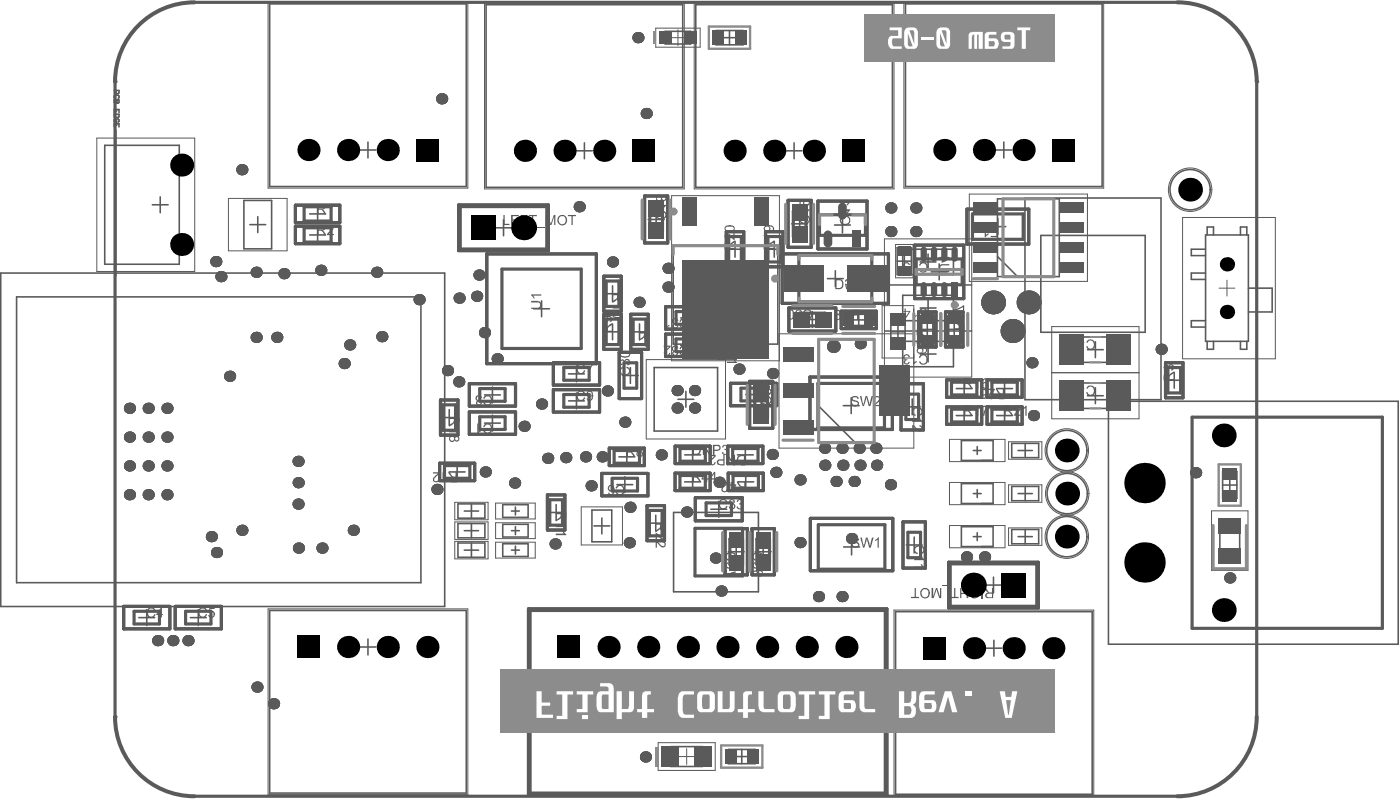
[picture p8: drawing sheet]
<svg xmlns="http://www.w3.org/2000/svg" width="294mm" height="168mm" viewBox="0 0 294 168" stroke-linecap="round" stroke-linejoin="round" font-family="sans-serif">
<g fill="none" stroke="#5a5a5a" stroke-width=".33">
<path d="M136.1 46h3.3M137.7 44.4v3.3M166.2 46.9h3.3M167.8 45.3v3.3M173.7 58.4h3.3M175.2 47.2h3.3M175.3 56.8v3.3M176.8 45.5v3.4M195.5 57h3.3M197.1 55.4v3.3M168.8 67h3.4M170.5 65.3v3.4"/>
<path d="M178.6 67.1h3.3M180.3 65.4v3.4M193 69.1h3.3M194.6 67.4v3.4M198.6 69.1h3.4M200.3 67.4v3.4M224.6 70.7h10.6v5.3h-10.6zM228.3 73.3h3.3M229.9 71.7v3.3M158.1 84.9h3.3M159.8 83.2v3.4M224.6 80.3h10.6v5.4h-10.6z"/>
<path d="M228.3 83h3.3M229.9 81.3v3.4M152.9 115.7h3.3M154.5 114v3.4M158.5 115.7h3.4M160.2 114v3.4"/>
</g>
<path d="M137.6 5.9h9.4v4h-9.4zM140.6 7.9h3.4M142.3 6.2v3.4M220.8 78.2h18.3M220.8 68.5h18.3v19.3h-18.3zM138.1 155.8h12v5.8h-12zM142.5 158.7h3.3M144.1 157v3.3" fill="none" stroke="#5a5a5a" stroke-width=".21"/>
<g fill="none" stroke="#5a5a5a" stroke-width=".66">
<path d="M135.3 41.1h4.9v9.9h-4.9zM136.4 43.4h2.7v5.3h-2.7zM164.2 53.2h22.3v10.4h-22.3zM165.4 42h4.9v9.9h-4.9zM166.5 44.3h2.7v5.3h-2.7zM167.7 53.6h15.3v9.7h-15.3zM171.7 42.2h10.3v10h-10.3zM172 45h9.7v4.4h-9.7zM192 51.4h10.3v11.2h-10.3zM192.3 54.3h9.7v5.4h-9.7zM157.4 80h4.8v9.8h-4.8zM165.6 64.6h9.8v4.8h-9.8z"/>
<path d="M167.8 65.7h5.4v2.6h-5.4zM176.6 65.3h7.3v3.6h-7.3zM177.6 65.8h5.3v2.6h-5.3zM192.8 65.4h3.7v7.4h-3.7zM193.3 66.4h2.7v5.4h-2.7zM198.5 65.4h3.6v7.4h-3.6zM199 66.4h2.6v5.4h-2.6zM158.4 82.2h2.7v5.4h-2.7zM152.2 110.9h4.7v9.7h-4.7zM153.2 113h2.7v5.4h-2.7zM157.8 110.9h4.7v9.7h-4.7zM158.9 113h2.6v5.4h-2.6z"/>
</g>
<g fill="#5a5a5a">
<path d="M152.5 116h.1a1.08 1.08 0 0 1 1.1-.3 1.08 1.08 0 0 1 .8 .9 .76 .76 0 0 1-.7 1.1l-.1-.4a.67 .67 0 0 0 .5-.8 .67 .67 0 0 0-.9-.5 .68 .68 0 0 0-.7 .5 .68 .68 0 0 0 .2 .7l.2 .1-.1 .3a.96 .96 0 0 1-.4-1.6z"/>
<path d="M152.4 118.1l.5-.2v.3a.43 .43 0 0 0-.3 .6 .43 .43 0 0 0 .8 0l.7-.9 .4-.1v1.5h-.3v-1.1l-.3 .3a.9 .9 0 0 1-1.5 .5z"/>
<path d="M152.3 119.5h.3v1.1l.9-.6 1-.1a.43 .43 0 0 1-.6 .3l-1 .4-.3 .4h-.3z"/>
<path d="M158.2 116h.1a1.11 1.11 0 0 1 1.8 .6 .74 .74 0 0 1-.6 1l-.1 .1v-.4a.65 .65 0 0 0 .5-.8 .65 .65 0 0 0-.8-.5 .69 .69 0 0 0-.8 .4 .69 .69 0 0 0 .3 .9v.3a.96 .96 0 0 1-.4-1.6z"/>
<path d="M158.1 118.1l.5-.2v.3a.43 .43 0 0 0-.3 .6 .43 .43 0 0 0 .7 0l.8-.9 .3-.1v1.5h-.2v-1.1l-.4 .3a.88 .88 0 0 1-1.4 .5z"/>
<path d="M177.5 58.6a.73 .73 0 0 1 1.2 .4 .73 .73 0 0 1-.9 .9l-.1-.1 .1 .6h.8v.2h-1l-.2-1.1h.2a.47 .47 0 0 0 .7 .1 .47 .47 0 0 0 .1-.7 .47 .47 0 0 0-.7 0l-.1 .2-.2-.1z"/>
<path d="M176.3 43.9h2.2v.2l-.5 .6h-.3l.1-.3 .2-.2h-1.7z"/>
<path d="M176.3 42.3h2.2v.2l-.5 .6h-.3l.3-.6h-1.7z"/>
<path d="M192.7 71.3l.3-.1 .1 .3a.41 .41 0 0 0-.4 .6 .41 .41 0 0 0 .7 0l.7-.8 .4-.2v1.5h-.2v-1.1l-.4 .4a.86 .86 0 0 1-1.4 .3l-.1-.6z"/>
<path d="M197.4 55.5l1.9-.1v.3h-1.4a.57 .57 0 0 0-.6 .6 .57 .57 0 0 0 .8 .5h1.2v.3h-1.3a.93 .93 0 0 1-.8-.6 .93 .93 0 0 1 .2-1z"/>
<path d="M200.3 65.7h.2v1l.4-.3a.79 .79 0 0 1 .7-.6 .79 .79 0 0 1 .8 .3l-.1 .7-.3 .3h-.2v-.3a.43 .43 0 0 0 .3-.7 .43 .43 0 0 0-.7 .1l-.7 .8-.4 .2z"/>
<path d="M200.3 64.9l1.2-.4 .6-.5h.3v1.4h-.3v-1l-1.2 .6-.6 .1z"/>
<path d="M168.1 45.3l.4-.2 .1 .3a.67 .67 0 0 0-.5 .9 .67 .67 0 0 0 .9 .4 .66 .66 0 0 0 .8-.5 .66 .66 0 0 0-.5-.8l.1-.2a.92 .92 0 0 1 .6 1 .92 .92 0 0 1-1 .7h-.3a.95 .95 0 0 1-.9-.6 .95 .95 0 0 1 .3-1z"/>
<path d="M167.8 43.9h2.2v.2l-.3 .1-.2 .5h-.3l.3-.5h-1.7z"/>
<path d="M138.1 44.2h.3v.3a.7 .7 0 0 0-.4 .9 .7 .7 0 0 0 1 .4 .65 .65 0 0 0 .7-.6 .65 .65 0 0 0-.5-.7v-.3a.95 .95 0 0 1 .7 1.1 .95 .95 0 0 1-1 .8 1.03 1.03 0 0 1-1.1-.6 1.03 1.03 0 0 1 .3-1.3z"/>
<path d="M137.7 43h2.1v.1l-.5 .6h-.2l.3-.5h-1.7z"/>
<path d="M177 65a.69 .69 0 0 1 1.1 .6h-.2a.39 .39 0 0 0-.5-.4 .39 .39 0 0 0-.3 .5l1 1 .1 .4h-1.4v-.3h1.1l-.5-.4a1.08 1.08 0 0 1-.5-1.2z"/>
<path d="M160 83.2l.5-.1v.2a.71 .71 0 0 0-.5 .9 .71 .71 0 0 0 1 .5 .67 .67 0 0 0 .7-.5 .67 .67 0 0 0-.4-.8v-.3h.1a.98 .98 0 0 1 .4 1.3 .98 .98 0 0 1-1.3 .5 1.04 1.04 0 0 1-.5-1.7z"/>
<path d="M159.8 81.5h.2v1l.5-.4a.79 .79 0 0 1 .6-.6 .79 .79 0 0 1 .8 .3 .78 .78 0 0 1-.6 1v-.2a.43 .43 0 0 0 .3-.7 .43 .43 0 0 0-.7 .1l-.7 .7-.4 .2z"/>
<path d="M159.8 80.2h2.1v.2l-.5 .5h-.3l.4-.5h-1.7z"/>
<path d="M168.8 65h.1a.99 .99 0 0 1 1.2 0 .99 .99 0 0 1 .3 1.2v.1a.95 .95 0 0 1-.9 .8 .95 .95 0 0 1-.9-.8h.3a.66 .66 0 0 0 .8 .5 .66 .66 0 0 0 .5-.8 .89 .89 0 0 0-.7-1l-.3 .1-.3 .5-.2-.1z"/>
<path d="M167.2 65a.79 .79 0 0 1 1.1 .5l-.2 .1a.43 .43 0 0 0-.7-.5 .42 .42 0 0 0 .1 .8l.7 .7 .2 .4h-1.4v-.3h1l-.4-.4a.84 .84 0 0 1-.4-1.3z"/>
<path d="M158.2 120.3a.36 .36 0 0 1 .7 0 .36 .36 0 0 1-.7 0zM159.1 120.3a.45 .45 0 0 1 .9 0 .45 .45 0 0 1-.9 0zM158.1 119.8a.6 .6 0 0 0 0 .8 .6 .6 0 0 0 .8 0v-.1a.67 .67 0 0 0 1.2 .2 .67 .67 0 0 0-.4-1.1l-.3-.1-.5 .4v-.1l-.3-.2z"/>
<path d="M175.6 58.8h.5a.86 .86 0 0 1 .7 .6 .86 .86 0 0 1-.3 .9l-.9 .1zM175.3 58.5v2.1h.8a1.1 1.1 0 0 0 .8-1.6l-.5-.5z"/>
<path d="M176.9 45.6a.85 .85 0 0 1 1.1 .1 .85 .85 0 0 1 0 1.1 .92 .92 0 0 1-1 .1 .92 .92 0 0 1-.5-.9l.1-.1 .1 .3 .2-.1-.2-.3zM176.2 45.3a.45 .45 0 0 1 .1 .8 1.13 1.13 0 0 0 .9 1.1 1.13 1.13 0 0 0 1.3-.8 1.14 1.14 0 0 0-.6-1.1 1.14 1.14 0 0 0-1.3 .1l-.1 .1-.2-.3z"/>
<path d="M192.7 69.4h.6v.6a.36 .36 0 0 1-.2 .5 .36 .36 0 0 1-.4-.4zM192.4 69.1v1a.61 .61 0 0 0 .6 .8 .61 .61 0 0 0 .6-.7l.1 .3 .8 .6v-.5l-.5-.2-.4-.5v-.5h.9v-.3z"/>
<path d="M192.8 73.2a.46 .46 0 0 1 .7 .2 .46 .46 0 0 1-.4 .6 .46 .46 0 0 1-.4-.6zM192.6 73a.79 .79 0 0 0-.1 .9 .79 .79 0 0 0 .8 .4h.1a1.12 1.12 0 0 0 1.2-.7l-.2-.6-.3-.1-.1 .3a.39 .39 0 0 1 .3 .4 .39 .39 0 0 1-.5 .3l-.2 .1a.72 .72 0 0 0 0-1 .72 .72 0 0 0-1 0z"/>
<path d="M197.9 54.2h.9l-.9 .6zM197.1 53.9v.3h.6v.9h.2l1.4-1v-.2h-1.4v-.3h-.2v.3z"/>
<path d="M201.6 67.8h.1a.3 .3 0 0 1 .4 0 .3 .3 0 0 1 0 .4v.7h-.6v-1zM200.3 67.2v.4l.9 .7v.6h-.9v.2h2.1v-.9a.6 .6 0 0 0-.5-.8 .6 .6 0 0 0-.7 .6l-.3-.4z"/>
<path d="M169 42.1a.46 .46 0 0 1 .7 .2 .46 .46 0 0 1-.3 .6 .46 .46 0 0 1-.6-.4zM168.1 42a.67 .67 0 0 0-.3 .6 .67 .67 0 0 0 .5 .5v-.2a.4 .4 0 0 1-.2-.5 .4 .4 0 0 1 .5-.3l.2-.1a.69 .69 0 0 0 .1 1.1 .69 .69 0 0 0 1-.3 .69 .69 0 0 0-.5-.9l-.7-.1z"/>
<path d="M139 41.6a.35 .35 0 0 1 .7 0 .35 .35 0 0 1-.7 0zM138 41.3a.44 .44 0 0 1 .6-.1 .44 .44 0 0 1 0 .6 .44 .44 0 0 1-.5 .2l-.2-.3zM137.9 41a.69 .69 0 0 0-.1 1 .69 .69 0 0 0 .9 .1l.2-.2a.53 .53 0 0 0 .8 .2 .53 .53 0 0 0 0-.8l-.2-.3a.36 .36 0 0 0-.4 0 .36 .36 0 0 0-.2 .3 .72 .72 0 0 0-1-.3z"/>
<path d="M179 65.2h.9v.7h-.6a.38 .38 0 0 1-.5-.2 .38 .38 0 0 1 .2-.5zM178.7 65a.63 .63 0 0 0-.1 .7 .63 .63 0 0 0 .5 .4l-.3 .2-.5 .8h.4l.7-1h.5v1h.3v-2.1z"/>
<path d="M175.4 65.5a.35 .35 0 0 1 .7 0 .35 .35 0 0 1-.7 0zM175.4 66.5a.45 .45 0 0 1 .9 0 .45 .45 0 0 1-.9 0zM175.4 65l-.2 .6 .3 .4a.61 .61 0 0 0-.3 .8 .61 .61 0 0 0 .8 .3 .56 .56 0 0 0 .5-.5 .56 .56 0 0 0-.4-.6 .58 .58 0 0 0 .2-.9 .58 .58 0 0 0-.9-.1z"/>
<path d="M165.8 65.1h.4l.1 .2a1.34 1.34 0 0 1-.1 1.4 .37 .37 0 0 1-.5 .1 .37 .37 0 0 1-.1-.5l-.1-.5zM165.6 65l-.1 .1a1.46 1.46 0 0 0 .2 1.9 .68 .68 0 0 0 .9-.8l.1-.1a1.19 1.19 0 0 0-.5-1.2z"/>
</g>
<g fill="none" stroke="#5a5a5a" stroke-width=".33">
<path d="M151.6 7.9h3M153.1 6.4v3M75.6 31.5h3.3M77.2 29.8v3.3M121 31.6h3.3M122.7 30v3.3M165 31.6h3.3M166.7 30v3.3M209 31.5h3.4M210.7 29.8v3.3M248.1 39.8h3.4M249.8 38.1v3.4"/>
<path d="M.2 57.3h93.1v69.9h-93.1zM32 42.9h3.3M33.6 41.3v3.3M52.4 47.1h3.4M54.1 45.4v3.4M65 49.3h3.3M65 44.9h3.3M66.7 43.2v3.3M66.7 47.6v3.3M104 47.8h3.4M105.7 46.1v3.3M128.6 59.9v3.4"/>
<path d="M150.6 58.4h3.4M152.3 56.7v3.3M152.6 52.3h3.4M154.3 50.6v3.3M160.9 52.3h3.3M162.5 50.6v3.3M188.3 54.8h3M189.8 53.3v3M193.1 54.9h3.4M194.8 53.3v3.3M207.8 47.5h3.3M209.5 45.9v3.3"/>
<path d="M215.1 41.5h28.6v42.3h-28.6zM112 64.8h3.3M113.7 63.1v3.3M119.3 78.4h3.4M121 76.7v3.4M126.9 61.6h3.3M126.9 69.6h3.3M128.6 67.9v3.4M130.7 78.7h3.3M132.3 77.1v3.3M132.6 69.6h3.3M134.2 67.9v3.4"/>
<path d="M142.9 72.4h3.3M142.9 66.7h3.3M144.6 70.8v3.3M144.6 65v3.3M151 71.4h3.3M152.6 69.8v3.3M187 69.6h3M188.5 68.1v3M193.1 74.3h3.4M193.1 64.6h3.4M194.8 62.9v3.4M194.8 72.6v3.3"/>
<path d="M202.4 79.8v3.4M210.9 79.8v3.4M244.8 79.7h3.3M246.5 78.1v3.3M92.6 87.6h3.4M94.3 99h3.3M94.3 85.9v3.3M96 97.3v3.3M101.7 88.7h3.3M101.7 82.8h3.3M103.4 81.2v3.3M103.4 87.1v3.3"/>
<path d="M119.3 84.1h3.4M121 82.4v3.3M129.9 95.8h3.3M131.2 100v3.3M131.6 94.1v3.4M142.3 83.7h3.3M143.7 95.4h3.4M144 82.1v3.3M145.4 99.4v3.3M145.4 93.7v3.4M154.8 95.4h3.3M156.4 93.7v3.4"/>
<path d="M156.5 82.7h3.4M156.5 99.4v3.3M158.2 81.1v3.3M177 85.1h3.3M178.7 83.4v3.3M189.8 85.3h3.3M191.5 83.7v3.3M200.7 81.5h3.3M200.7 87.2h3.3M202.4 85.5v3.3M204.3 94.5h1.7M205.1 93.6v1.7"/>
<path d="M209.2 81.5h3.3M209.2 87.2h3.3M210.9 85.5v3.3M213.7 94.5h3M215.2 93v3M222.3 94.5h3.3M223.9 92.8v3.3M232.7 84.2h60.8v50.9h-60.8zM97.5 115.4h3M97.5 107.2h3M97.5 111.3h3M99 105.7v3"/>
<path d="M99 109.8v3M99 113.9v3M107.4 115.4h1.6M107.4 107.2h1.6M107.4 111.3h1.6M108.2 106.3v1.7M108.2 110.5v1.6M108.2 114.5v1.7M115.1 107.5h3.3M116.7 105.8v3.3M124.7 110.3h3.3M126.3 108.6v3.4"/>
<path d="M129.5 101.6h3.3M136 109.7h3.3M137.6 108.1v3.3M141.4 107.5h17.8v16.6h-17.8zM143.7 101.1h3.3M149.2 106.8h3.3M150.9 105.1v3.4M154.9 101.1h3.3M177.1 114.7h3.3M178.7 113v3.4M190.2 114.3h3.4M191.9 112.6v3.4"/>
<path d="M204.3 112.5h1.7M204.3 103.5h1.7M205.1 102.7v1.6M205.1 111.7v1.7M213.7 112.5h3M213.7 103.5h3M215.2 102v3M215.2 111v3M222.3 112.5h3.3M222.3 103.5h3.4M223.9 110.9v3.3M224 101.8v3.4"/>
<path d="M256.6 101.7h3M258.1 100.2v3M29.1 129.5h3.4M30.8 127.9v3.3M40 129.5h3.3M41.6 127.9v3.3M75.6 135.7h3.3M77.2 134v3.4M206.9 122.7h3.3M207 135.9h3.3M208.5 121v3.4M208.6 134.3v3.3"/>
<path d="M146.9 147.2h3.3M148.5 145.5v3.3M154.2 158.7h3M155.7 157.2v3"/>
</g>
<g fill="none" stroke="#5a5a5a" stroke-width=".21">
<path d="M56.3 .5h41.9v39h-41.9zM101.7 .7h41.9v38.9h-41.9zM145.7 .7h42v38.9h-42zM148.8 5.6h8.6v4.6h-8.6zM189.7 .5h42v39h-42zM20.3 29h20.6v27.9h-20.6zM47.9 41.6h12.4v11h-12.4zM141 41h22.6v34.7h-22.6zM188 51.3h3.6v7h-3.6zM203.5 40.7h24.8v18.3h-24.8zM135.6 75.4h16.7v16.7h-16.7zM191.8 70h-28.3v24h28.3v-29.9h-6.6v11h6.6"/>
<path d="M199.3 92.2h11.7v4.6h-11.7zM211.7 92.6h7v3.7h-7zM255.8 97.4h4.7v8.7h-4.7zM95.5 105.3h6.9v3.7h-6.9zM95.5 113.5h6.9v3.7h-6.9zM95.5 109.5h6.9v3.6h-6.9zM104 105.5h8.3v3.3h-8.3zM104 109.6h8.3v3.4h-8.3zM104 113.7h8.3v3.3h-8.3zM122 106.3h8.7v8h-8.7zM199.3 101.2h11.7v4.6h-11.7zM199.3 110.2h11.7v4.7h-11.7z"/>
<path d="M211.7 101.7h7v3.6h-7zM211.7 110.7h7v3.7h-7zM254.3 107.1h7.7v12.5h-7.7zM56.3 127.7h41.9v39h-41.9zM187.7 127.9h41.9v39h-41.9zM151.4 156.3h8.6v4.7h-8.6z"/>
<circle cx="249.8" cy="39.8" r="4.6"/>
<circle cx="223.9" cy="94.5" r="4.6"/>
<circle cx="223.9" cy="112.5" r="4.6"/>
<circle cx="224" cy="103.5" r="4.6"/>
</g>
<g fill="#5a5a5a">
<circle cx="243.7" cy="73.3" r="1.16"/>
<circle cx="216.6" cy="76.1" r="1.16"/>
<circle cx="44.4" cy="112.5" r="1.16"/>
<circle cx="135.5" cy="158.8" r="1.16"/>
<circle cx="92.7" cy="20.7" r="1.16"/>
<circle cx="62.6" cy="114.9" r="1.16"/>
<circle cx="67.6" cy="114.9" r="1.16"/>
<circle cx="45.5" cy="115.9" r="1.16"/>
<circle cx="151.4" cy="124" r="1.16"/>
<circle cx="192.2" cy="43.6" r="1.16"/>
<circle cx="187" cy="48.6" r="1.16"/>
<circle cx="187" cy="43.6" r="1.16"/>
<circle cx="192.2" cy="48.6" r="1.16"/>
<circle cx="162.2" cy="78.3" r="1.16"/>
<circle cx="140.2" cy="60.2" r="1.16"/>
<circle cx="145.8" cy="81.9" r="1.16"/>
<circle cx="142.1" cy="81.9" r="1.16"/>
<circle cx="142.1" cy="85.6" r="1.16"/>
<circle cx="145.8" cy="85.6" r="1.16"/>
<circle cx="179.3" cy="101" r="1.16"/>
<circle cx="175.5" cy="101" r="1.16"/>
<circle cx="162.9" cy="99.1" r="1.16"/>
<circle cx="167.9" cy="100.6" r="1.16"/>
<circle cx="167.9" cy="113.8" r="1.16"/>
<circle cx="258.1" cy="121.2" r="1.16"/>
<circle cx="202.9" cy="116.8" r="1.16"/>
<circle cx="206.7" cy="116.8" r="1.16"/>
<circle cx="171.8" cy="125.1" r="1.16"/>
<circle cx="176.8" cy="125.1" r="1.16"/>
<circle cx="151" cy="101.1" r="1.16"/>
<circle cx="144.1" cy="107.4" r="1.16"/>
<circle cx="133.9" cy="7.9" r="1.16"/>
<circle cx="140.2" cy="56.3" r="1.16"/>
<circle cx="121.6" cy="43.4" r="1.16"/>
<circle cx="127.5" cy="82" r="1.16"/>
<circle cx="104.4" cy="75.2" r="1.16"/>
<circle cx="93.9" cy="77.7" r="1.16"/>
<circle cx="108" cy="101.3" r="1.16"/>
<circle cx="62.6" cy="101.2" r="1.16"/>
<circle cx="124.1" cy="101.9" r="1.16"/>
<circle cx="62.6" cy="96.8" r="1.16"/>
<circle cx="62.6" cy="105.7" r="1.16"/>
<circle cx="57.4" cy="147.6" r="1.16"/>
<circle cx="31.1" cy="85.6" r="1.16"/>
<circle cx="35" cy="85.6" r="1.16"/>
<circle cx="27.2" cy="85.6" r="1.16"/>
<circle cx="31.1" cy="91.7" r="1.16"/>
<circle cx="35" cy="91.7" r="1.16"/>
<circle cx="27.2" cy="91.7" r="1.16"/>
<circle cx="35" cy="97.7" r="1.16"/>
<circle cx="35" cy="103.8" r="1.16"/>
<circle cx="53.9" cy="144.1" r="1.16"/>
<circle cx="31.1" cy="97.7" r="1.16"/>
<circle cx="27.2" cy="103.8" r="1.16"/>
<circle cx="27.2" cy="97.7" r="1.16"/>
<circle cx="31.1" cy="103.8" r="1.16"/>
<circle cx="50.8" cy="35.6" r="1.16"/>
<circle cx="58.1" cy="70.8" r="1.16"/>
<circle cx="59.6" cy="57.4" r="1.16"/>
<circle cx="100.1" cy="62.1" r="1.16"/>
<circle cx="45.3" cy="54.9" r="1.16"/>
<circle cx="91.7" cy="102.6" r="1.16"/>
<circle cx="72.2" cy="76.2" r="1.16"/>
<circle cx="79.1" cy="57.1" r="1.16"/>
<circle cx="155.1" cy="77.4" r="1.16"/>
<circle cx="131.2" cy="88.5" r="1.16"/>
<circle cx="73.4" cy="72.3" r="1.16"/>
<circle cx="96.4" cy="62.5" r="1.16"/>
<circle cx="46.4" cy="58" r="1.16"/>
<circle cx="186.9" cy="101.7" r="1.16"/>
<circle cx="50.8" cy="111.2" r="1.16"/>
<circle cx="74.2" cy="111.2" r="1.16"/>
<circle cx="116.5" cy="114.1" r="1.16"/>
<circle cx="178.7" cy="112.9" r="1.16"/>
<circle cx="88" cy="62.8" r="1.16"/>
<circle cx="132.2" cy="106.4" r="1.16"/>
<circle cx="67.3" cy="56.7" r="1.16"/>
<circle cx="176.8" cy="94" r="1.16"/>
<circle cx="183.8" cy="94" r="1.16"/>
<circle cx="180.4" cy="94" r="1.16"/>
<circle cx="173.1" cy="94" r="1.16"/>
<circle cx="176.9" cy="97.6" r="1.16"/>
<circle cx="173.1" cy="97.6" r="1.16"/>
<circle cx="184" cy="97.6" r="1.16"/>
<circle cx="180.5" cy="97.6" r="1.16"/>
<circle cx="162.1" cy="95.3" r="1.16"/>
<circle cx="96.3" cy="80.1" r="1.16"/>
<circle cx="138.8" cy="95.4" r="1.16"/>
<circle cx="126.4" cy="95.8" r="1.16"/>
<circle cx="150.2" cy="117" r="1.16"/>
<circle cx="101.9" cy="99" r="1.16"/>
<circle cx="36.3" cy="134.4" r="1.16"/>
<circle cx="39.5" cy="134.4" r="1.16"/>
<circle cx="33.1" cy="134.4" r="1.16"/>
<circle cx="80.1" cy="70.6" r="1.16"/>
<circle cx="53.8" cy="70.8" r="1.16"/>
<circle cx="53.8" cy="57.1" r="1.16"/>
<circle cx="216.9" cy="87.2" r="1.16"/>
<circle cx="48.2" cy="78.9" r="1.16"/>
<circle cx="115" cy="96.1" r="1.16"/>
<circle cx="132.1" cy="113.8" r="1.16"/>
<circle cx="101.7" cy="69.8" r="1.16"/>
<circle cx="122.9" cy="95.8" r="1.16"/>
<circle cx="118.8" cy="96" r="1.16"/>
<circle cx="100.5" cy="57.7" r="1.16"/>
<circle cx="110" cy="89.4" r="1.16"/>
<circle cx="251" cy="99.1" r="1.16"/>
<circle cx="128.6" cy="54.9" r="1.16"/>
<circle cx="134.1" cy="63.4" r="1.16"/>
<circle cx="135.6" cy="23.8" r="1.16"/>
<circle cx="180.6" cy="72.1" r="1.16"/>
<circle cx="113.7" cy="84.7" r="1.16"/>
<circle cx="174.9" cy="72.7" r="1.33"/>
<circle cx="212.5" cy="69.4" r="2.49"/>
<circle cx="215.9" cy="63.4" r="2.49"/>
<circle cx="208.5" cy="63.4" r="2.49"/>
</g>
<g fill="none" stroke="#5a5a5a" stroke-width=".33">
<path d="M56.6 .8h41.3v38.3h-41.3zM102 1h41.3v38.3h-41.3zM146 1h41.3v38.3h-41.3zM150.3 6.4h5.7v3h-5.7zM190.1 .8h41.2v38.3h-41.2zM37.6 30.5v24.9h-15.6v-24.9h15.6M51.2 42h5.8v10.2h-5.8zM141.3 51.5h22v20.7h-22zM188.3 51.9h3v5.7h-3zM209.4 53.8l4.2 4.2M209.4 41.7h12.9v16.3h-12.9zM218.5 49.4h21.9v20.3h-21.9z"/>
<path d="M3.5 62.3h84.9v59.9h-84.9zM137.3 77.1h13.3v13.3h-13.3zM171.8 71.2h11.7v21.6h-11.7zM187 66.8h3v5.6h-3zM171.8 85.2l7.7 7.6M201.8 92.4h6.7v4.2h-6.7zM212.4 93h5.6v3h-5.6zM256.6 98.9h3v5.7h-3zM96.1 113.9h5.7v3h-5.7zM96.1 105.7h5.7v3h-5.7zM96.1 109.8h5.7v3h-5.7zM105.5 114h5.4v2.7h-5.4z"/>
<path d="M105.5 105.8h5.4v2.7h-5.4zM105.5 110h5.4v2.6h-5.4zM124.2 107h4.2v6.6h-4.2zM201.8 101.4h6.7v4.2h-6.7zM201.8 110.5h6.7v4.1h-6.7zM212.4 102h5.6v3h-5.6zM212.4 111h5.6v3h-5.6zM256 110h4.2v6.7h-4.2zM260.2 115.3l-1.4 1.4M56.6 128h41.3v38.3h-41.3zM188 128.3h41.3v38.3h-41.3zM152.9 157.2h5.6v3h-5.6z"/>
<circle cx="249.8" cy="39.8" r="4.2"/>
<circle cx="223.9" cy="94.5" r="4.2"/>
<circle cx="223.9" cy="112.5" r="4.2"/>
<circle cx="224" cy="103.5" r="4.2"/>
</g>
<path d="M250.2 87.5h40v44.3h-40zM145.9 110.8h10v10h-10z" fill="none" stroke="#5a5a5a" stroke-width=".66"/>
<g fill="#5a5a5a">
<path d="M228.3 80.9h.1a1.09 1.09 0 0 1 1.5 .9 1.09 1.09 0 0 1-1.1 1.3l-.7-.5-.1-.3 .3-.1a.69 .69 0 0 0 .8 .6 .69 .69 0 0 0 .5-.8 .71 .71 0 0 0-.4-.9 .71 .71 0 0 0-.9 .3v.1h-.3z"/>
<path d="M226.7 80.9l.9 .5v.2l-.6-.2v1.6h-.3z"/>
<path d="M224.7 80.9h1.4v.2h-1.1l.6 1 .2 .9-.3-.1v-.4l-.3-.7-.5-.7z"/>
<path d="M228.4 71.2a1.13 1.13 0 0 1 1.5 .9 1.13 1.13 0 0 1-1.1 1.3v-.1a.72 .72 0 0 1-.8-.6l.3-.1a.71 .71 0 0 0 .9 .5 .71 .71 0 0 0 .4-1 .67 .67 0 0 0-.5-.6 .67 .67 0 0 0-.8 .3h-.3z"/>
<path d="M226.7 71.2h.3l.1 .3 .5 .2-.1 .3-.5-.4v1.7h-.3z"/>
<path d="M193.2 74.4a1.04 1.04 0 0 1 1.6 .7 1.01 1.01 0 0 1-.6 1.3 1.01 1.01 0 0 1-1.3-.5l.3-.1a.7 .7 0 0 0 .9 .4 .7 .7 0 0 0 .3-1 .64 .64 0 0 0-.6-.7 .64 .64 0 0 0-.6 .6l-.3-.1z"/>
<path d="M191.6 74.3h.3v1.7l.5-.3v.3l-.6 .5h-.2z"/>
<path d="M189.8 74.4a.75 .75 0 0 1 1.2 .5h-.3a.43 .43 0 0 0-.5-.4 .43 .43 0 0 0-.3 .6 .43 .43 0 0 0 .6 .3v.1a.39 .39 0 0 0-.5 .3 .39 .39 0 0 0 .3 .5l.3-.2 .1-.2 .3 .1a.61 .61 0 0 1-.9 .5 .61 .61 0 0 1-.2-1h.1a.7 .7 0 0 1-.2-1.1z"/>
<path d="M193.3 55.1a1.08 1.08 0 0 1 1.2 .2 1.08 1.08 0 0 1 .2 1.2 .94 .94 0 0 1-.9 .7 .94 .94 0 0 1-.9-.6l.3-.1a.72 .72 0 0 0 1 .3 .72 .72 0 0 0 .2-1 .64 .64 0 0 0-.6-.6 .64 .64 0 0 0-.6 .5h-.3v-.2z"/>
<path d="M191.6 55h.3v1.7l.5-.4v.4l-.6 .5h-.2z"/>
<path d="M189.8 55.1a.68 .68 0 0 1 .7-.1 .68 .68 0 0 1 .5 .6h-.3a.48 .48 0 0 0-.6-.4 .48 .48 0 0 0-.3 .6 .48 .48 0 0 0 .6 .4l.6-.2-.3 1.1h-1v-.3h.9v-.5a.69 .69 0 0 1-.9-.1 .69 .69 0 0 1 0-.9z"/>
<path d="M193.2 64.8a1.04 1.04 0 0 1 1.2 0 1.04 1.04 0 0 1 .4 1.1 .96 .96 0 0 1-.8 .9 .96 .96 0 0 1-1.1-.6l.3-.1a.7 .7 0 0 0 .9 .4 .7 .7 0 0 0 .3-.9 .64 .64 0 0 0-.5-.8 .64 .64 0 0 0-.7 .6h-.3z"/>
<path d="M191.6 64.7h.3v1.6l.5-.2v.2l-.6 .5h-.2z"/>
<path d="M225 71.2l-.3 .5h.3a.47 .47 0 0 1 .6-.2 .47 .47 0 0 1 .2 .6l.1 .1a.68 .68 0 0 0-1 0 .68 .68 0 0 0 .1 1 .68 .68 0 0 0 1-.2 1.72 1.72 0 0 0-.4-1.8zM224.9 72.6a.48 .48 0 0 1 .9 0 .48 .48 0 0 1-.9 0z"/>
<path d="M190.1 65.4v1l.7-1zM189.9 64.7h.2v.5h1l-1 1.6h-.2v-1.4h-.3v-.2h.3z"/>
<circle cx="243.7" cy="73.3" r="1.16"/>
<circle cx="216.6" cy="76.1" r="1.16"/>
<circle cx="44.4" cy="112.5" r="1.16"/>
<circle cx="135.5" cy="158.8" r="1.16"/>
<circle cx="92.7" cy="20.7" r="1.16"/>
<circle cx="62.6" cy="114.9" r="1.16"/>
<circle cx="67.6" cy="114.9" r="1.16"/>
<circle cx="45.5" cy="115.9" r="1.16"/>
<circle cx="151.4" cy="124" r="1.16"/>
<circle cx="192.2" cy="43.6" r="1.16"/>
<circle cx="187" cy="48.6" r="1.16"/>
<circle cx="187" cy="43.6" r="1.16"/>
<circle cx="192.2" cy="48.6" r="1.16"/>
<circle cx="162.2" cy="78.3" r="1.16"/>
<circle cx="140.2" cy="60.2" r="1.16"/>
<circle cx="145.8" cy="81.9" r="1.16"/>
<circle cx="142.1" cy="81.9" r="1.16"/>
<circle cx="142.1" cy="85.6" r="1.16"/>
<circle cx="145.8" cy="85.6" r="1.16"/>
<circle cx="179.3" cy="101" r="1.16"/>
<circle cx="175.5" cy="101" r="1.16"/>
<circle cx="162.9" cy="99.1" r="1.16"/>
<circle cx="167.9" cy="100.6" r="1.16"/>
<circle cx="167.9" cy="113.8" r="1.16"/>
<circle cx="258.1" cy="121.2" r="1.16"/>
<circle cx="202.9" cy="116.8" r="1.16"/>
<circle cx="206.7" cy="116.8" r="1.16"/>
<circle cx="171.8" cy="125.1" r="1.16"/>
<circle cx="176.8" cy="125.1" r="1.16"/>
<circle cx="151" cy="101.1" r="1.16"/>
<circle cx="144.1" cy="107.4" r="1.16"/>
<circle cx="133.9" cy="7.9" r="1.16"/>
<circle cx="140.2" cy="56.3" r="1.16"/>
<circle cx="121.6" cy="43.4" r="1.16"/>
<circle cx="127.5" cy="82" r="1.16"/>
<circle cx="104.4" cy="75.2" r="1.16"/>
<circle cx="93.9" cy="77.7" r="1.16"/>
<circle cx="108" cy="101.3" r="1.16"/>
<circle cx="62.6" cy="101.2" r="1.16"/>
<circle cx="124.1" cy="101.9" r="1.16"/>
<circle cx="62.6" cy="96.8" r="1.16"/>
<circle cx="62.6" cy="105.7" r="1.16"/>
<circle cx="57.4" cy="147.6" r="1.16"/>
<circle cx="31.1" cy="85.6" r="1.16"/>
<circle cx="35" cy="85.6" r="1.16"/>
<circle cx="27.2" cy="85.6" r="1.16"/>
<circle cx="31.1" cy="91.7" r="1.16"/>
<circle cx="35" cy="91.7" r="1.16"/>
<circle cx="27.2" cy="91.7" r="1.16"/>
<circle cx="35" cy="97.7" r="1.16"/>
<circle cx="35" cy="103.8" r="1.16"/>
<circle cx="53.9" cy="144.1" r="1.16"/>
<circle cx="31.1" cy="97.7" r="1.16"/>
<circle cx="27.2" cy="103.8" r="1.16"/>
<circle cx="27.2" cy="97.7" r="1.16"/>
<circle cx="31.1" cy="103.8" r="1.16"/>
<circle cx="50.8" cy="35.6" r="1.16"/>
<circle cx="58.1" cy="70.8" r="1.16"/>
<circle cx="59.6" cy="57.4" r="1.16"/>
<circle cx="100.1" cy="62.1" r="1.16"/>
<circle cx="45.3" cy="54.9" r="1.16"/>
<circle cx="91.7" cy="102.6" r="1.16"/>
<circle cx="72.2" cy="76.2" r="1.16"/>
<circle cx="79.1" cy="57.1" r="1.16"/>
<circle cx="155.1" cy="77.4" r="1.16"/>
<circle cx="131.2" cy="88.5" r="1.16"/>
<circle cx="73.4" cy="72.3" r="1.16"/>
<circle cx="96.4" cy="62.5" r="1.16"/>
<circle cx="46.4" cy="58" r="1.16"/>
<circle cx="186.9" cy="101.7" r="1.16"/>
<circle cx="50.8" cy="111.2" r="1.16"/>
<circle cx="74.2" cy="111.2" r="1.16"/>
<circle cx="116.5" cy="114.1" r="1.16"/>
<circle cx="178.7" cy="112.9" r="1.16"/>
<circle cx="88" cy="62.8" r="1.16"/>
<circle cx="132.2" cy="106.4" r="1.16"/>
<circle cx="67.3" cy="56.7" r="1.16"/>
<circle cx="176.8" cy="94" r="1.16"/>
<circle cx="183.8" cy="94" r="1.16"/>
<circle cx="180.4" cy="94" r="1.16"/>
<circle cx="173.1" cy="94" r="1.16"/>
<circle cx="176.9" cy="97.6" r="1.16"/>
<circle cx="173.1" cy="97.6" r="1.16"/>
<circle cx="184" cy="97.6" r="1.16"/>
<circle cx="180.5" cy="97.6" r="1.16"/>
<circle cx="162.1" cy="95.3" r="1.16"/>
<circle cx="96.3" cy="80.1" r="1.16"/>
<circle cx="138.8" cy="95.4" r="1.16"/>
<circle cx="126.4" cy="95.8" r="1.16"/>
<circle cx="150.2" cy="117" r="1.16"/>
<circle cx="101.9" cy="99" r="1.16"/>
<circle cx="36.3" cy="134.4" r="1.16"/>
<circle cx="39.5" cy="134.4" r="1.16"/>
<circle cx="33.1" cy="134.4" r="1.16"/>
<circle cx="80.1" cy="70.6" r="1.16"/>
<circle cx="53.8" cy="70.8" r="1.16"/>
<circle cx="53.8" cy="57.1" r="1.16"/>
<circle cx="216.9" cy="87.2" r="1.16"/>
<circle cx="48.2" cy="78.9" r="1.16"/>
<circle cx="115" cy="96.1" r="1.16"/>
<circle cx="132.1" cy="113.8" r="1.16"/>
<circle cx="101.7" cy="69.8" r="1.16"/>
<circle cx="122.9" cy="95.8" r="1.16"/>
<circle cx="118.8" cy="96" r="1.16"/>
<circle cx="100.5" cy="57.7" r="1.16"/>
<circle cx="110" cy="89.4" r="1.16"/>
<circle cx="251" cy="99.1" r="1.16"/>
<circle cx="128.6" cy="54.9" r="1.16"/>
<circle cx="134.1" cy="63.4" r="1.16"/>
<circle cx="135.6" cy="23.8" r="1.16"/>
<circle cx="180.6" cy="72.1" r="1.16"/>
<circle cx="113.7" cy="84.7" r="1.16"/>
<circle cx="174.9" cy="72.7" r="1.33"/>
<circle cx="212.5" cy="69.4" r="2.49"/>
<circle cx="215.9" cy="63.4" r="2.49"/>
<circle cx="208.5" cy="63.4" r="2.49"/>
</g>
<path d="M24.1 17.1v133.2M40.8 .5h206.3" fill="none" stroke="#5a5a5a" stroke-width=".66"/>
<g fill="#5a5a5a">
<circle cx="24.1" cy="17.1" r=".33"/>
<circle cx="24.1" cy="150.3" r=".33"/>
</g>
<path d="M263.8 17.1v133.2M40.8 167h206.3" fill="none" stroke="#5a5a5a" stroke-width=".66"/>
<circle cx="263.8" cy="17.1" r=".33" fill="#5a5a5a"/>
<path d="M40.8 .5a16.6 16.6 0 0 0-16.7 16.6M247.1 .5a16.6 16.6 0 0 1 16.7 16.6M24.1 150.3a16.6 16.6 0 0 0 16.7 16.7M263.8 150.3a16.6 16.6 0 0 1-16.7 16.7" fill="none" stroke="#5a5a5a" stroke-width=".84"/>
<path d="M139.6 6.6h5.4v2.6h-5.4zM140.8 156.6h6.7v4.1h-6.7z" fill="none" stroke="#5a5a5a" stroke-width=".33"/>
<g fill="#5a5a5a">
<path d="M139.6 6.6h1v2.6h-1z" fill-rule="evenodd"/>
<path d="M140.8 156.6h1v4.1h-1z" fill-rule="evenodd"/>
</g>
<g fill="none" stroke="#5a5a5a" stroke-width=".66">
<path d="M62 47.4h9.3v3.7h-9.3zM62 43h9.3v3.7h-9.3zM96.3 43h18.8v9.6h-18.8zM102.2 53.3h23v23h-23zM126.7 57.9h3.7v7.4h-3.7zM152.5 48.6h3.6v7.4h-3.6zM160.7 48.6h3.7v7.4h-3.7zM203 43.9h12.9v7.3h-12.9zM116.2 76.1h9.6v4.7h-9.6zM126.7 65.9h3.7v7.4h-3.7zM130 73.9h4.7v9.7h-4.7zM132.4 65.9h3.7v7.4h-3.7z"/>
<path d="M139.7 70.1h9.7v4.7h-9.7zM139.7 64.3h9.7v4.7h-9.7zM150.8 67.7h3.7v7.4h-3.7zM170 79.1h17.3v11h-17.3zM198.7 79.7h7.4v3.6h-7.4zM207.2 79.7h7.3v3.6h-7.3zM244.6 76.1h3.7v7.3h-3.7zM92.3 97.1h7.3v3.7h-7.3zM92.5 83.9h3.6v7.4h-3.6zM98.5 80.5h9.7v4.7h-9.7zM98.5 86.4h9.7v4.7h-9.7zM116.2 81.7h9.6v4.7h-9.6z"/>
<path d="M126.3 99.3h9.7v4.7h-9.7zM127.9 94h7.4v3.6h-7.4zM141.7 99.2h7.4v3.7h-7.4zM141.7 93.6h7.4v3.6h-7.4zM152.8 93.6h7.3v3.6h-7.3zM152.9 99.2h7.3v3.7h-7.3zM153.3 80.4h9.7v4.7h-9.7zM189.1 80.5h4.7v9.7h-4.7zM198.7 85.3h7.4v3.7h-7.4zM207.2 85.3h7.3v3.7h-7.3zM114.9 103.8h3.7v7.4h-3.7zM135.8 106h3.7v7.4h-3.7z"/>
<path d="M146 104.4h9.8v4.8h-9.8zM170.1 108.7h17.3v11h-17.3zM189.5 109.4h4.7v9.7h-4.7zM199.1 117.9h18.9v9.6h-18.9zM26 127.2h9.7v4.7h-9.7zM36.8 127.2h9.7v4.7h-9.7zM110.9 127.7h75.3v39h-75.3z"/>
</g>
<path d="M189.5 52.3h10.6v5.3h-10.6zM189.5 71.6h10.6v5.3h-10.6zM189.5 61.9h10.6v5.4h-10.6z" fill="none" stroke="#5a5a5a" stroke-width=".33"/>
<g fill="#5a5a5a">
<path d="M31.1 127.6a.92 .92 0 0 1 1.5 .4l-.3 .1a.64 .64 0 0 0-.6-.5 .64 .64 0 0 0-.6 .4 .89 .89 0 0 0 0 .9 .89 .89 0 0 0 .9 .4l.4-.5h.2a.96 .96 0 0 1-1.2 .7 .96 .96 0 0 1-.6-1.2z"/>
<path d="M137.6 111.7l.8 .5a.88 .88 0 0 0 1 .6l.1-.6-.4-.1 .1-.3a.66 .66 0 0 1 .4 1 .66 .66 0 0 1-1 .1l-.7-.7v1h-.3z"/>
<path d="M137.6 113.4l.4 .1 .3 .3a1.08 1.08 0 0 0 1.2 .6v-.5l-.4-.1 .1-.4a.67 .67 0 0 1 .6 .9 .67 .67 0 0 1-1 .4l-.9-.9v1.1h-.3z"/>
<path d="M191.8 85.5h.1a1.09 1.09 0 0 1 1.3 .1 1.09 1.09 0 0 1 .3 1.3l-.4 .3-.2-.2a.68 .68 0 0 0 .4-.9 .68 .68 0 0 0-.9-.4 .64 .64 0 0 0-.7 .5 .64 .64 0 0 0 .5 .8v.3a.98 .98 0 0 1-.4-1.7z"/>
<path d="M191.5 88.2h1.7l-.4-.4 .3-.1 .5 .8h-2.1z"/>
<path d="M191.5 89.2h.2l.5 .3a.98 .98 0 0 0 1.1 .7 .45 .45 0 0 0-.3-.8v-.2a.68 .68 0 0 1 .5 1 .68 .68 0 0 1-1.2 0l-.6-.7v1h-.2z"/>
<path d="M92.9 99h.3v1.7l.5-.3v.3l-.6 .5h-.2z"/>
<path d="M90.9 99h1.3l-.1 .4-.3 .3a.91 .91 0 0 0-.6 1.1l.4 .1a.34 .34 0 0 0 .4-.4l.2 .1a.68 .68 0 0 1-.9 .6 .68 .68 0 0 1-.3-1.1l.9-.8h-1z"/>
<path d="M94.3 90.3h1.7l-.4-.5h.3l.6 .9h-2.2z"/>
<path d="M152.3 49a.95 .95 0 0 1 1.3 .7l.3 .3v-1.1h.3v1.4l-.3-.1-.5-.5a.61 .61 0 0 0-.5-.5 .61 .61 0 0 0-.6 .3v.3l.4 .2v.2a.71 .71 0 0 1-.6-.5 .71 .71 0 0 1 .2-.7z"/>
<path d="M160.3 49.3h2.2v.3h-1.7l.3 .5h-.3z"/>
<path d="M158.6 80.7h.1a.92 .92 0 0 1 1.3 .5l-.3 .1a.67 .67 0 0 0-.8-.4 .67 .67 0 0 0-.5 .8 .7 .7 0 0 0 .5 .8 .7 .7 0 0 0 .8-.3l.1-.2h.2a.99 .99 0 0 1-1.3 .7 .99 .99 0 0 1-.5-1.3l.1-.4z"/>
<path d="M160.5 80.7a.71 .71 0 0 1 1.1 .3 .71 .71 0 0 1-.5 1l-.5 .5h1v.2h-1.4l.3-.6a1.08 1.08 0 0 0 .8-1.2h-.6l-.2 .4-.2-.1z"/>
<path d="M179 83.1a.83 .83 0 0 1 1.2 .6h-.2a.53 .53 0 0 0-.6-.4 .53 .53 0 0 0-.4 .4l.2 .2a1.09 1.09 0 0 1 1.1 .7 .86 .86 0 0 1-.9 .7 .86 .86 0 0 1-.8-.8h.3a.61 .61 0 0 0 .5 .5 .61 .61 0 0 0 .7-.4l-.2-.3h-.3a1.02 1.02 0 0 1-.9-.7z"/>
<path d="M180.5 83.1h.3l.5 1.8 .4-1.8h.3l.5 1.8 .4-1.8h.4l-.6 2.1h-.3l-.6-1.9-.5 1.9h-.2z"/>
<path d="M183.7 83.1a.7 .7 0 0 1 1 .4 .7 .7 0 0 1-.4 .9l-.6 .5h1.1v.3h-1.4l.3-.6a1.21 1.21 0 0 0 .8-1.1l-.1-.2h-.5l-.2 .4h-.3v-.3z"/>
<path d="M41.8 127.6a.96 .96 0 0 1 1.7 .4l-.4 .1a.64 .64 0 0 0-.5-.5 .64 .64 0 0 0-.7 .4 .89 .89 0 0 0 0 .9 .89 .89 0 0 0 .9 .4l.4-.5h.3a.98 .98 0 0 1-1.3 .7 .98 .98 0 0 1-.6-1.3z"/>
<path d="M44 127.5h1.1v.2h-1l-.1 .5a.72 .72 0 0 1 1.1 .4 .72 .72 0 0 1-.5 .9 .72 .72 0 0 1-.9-.5h.3a.47 .47 0 0 0 .7 .2 .47 .47 0 0 0 0-.7l-.3-.2-.6 .3z"/>
<path d="M105.7 45.1h.2v1.8h1v.3h-1.2z"/>
<path d="M107.3 45.1h1.6v.2h-1.3v.7h1.2v.3h-1.2v.6h1.3v.3h-1.6z"/>
<path d="M109.3 45.1h1.4v.2h-1.1v.7h1v.3h-1v.9h-.3z"/>
<path d="M111 45.1h1.7v.2h-.8v1.9h-.2v-1.9h-.7z"/>
<path d="M112.7 47.6h1.7v.2h-1.7z"/>
<path d="M114.6 45.1h.4l.6 1.8 .6-1.8h.4v2.1h-.3v-1.8l-.6 1.8h-.2l-.6-1.8v1.8h-.3z"/>
<path d="M119.2 45.1h1.7v.2h-.7v1.9h-.2v-1.9h-.8z"/>
<path d="M111.5 63.1h1.3a.85 .85 0 0 1 .8 .8 .85 .85 0 0 1-.7 .9h-1.4v-.3h1.2a.56 .56 0 0 0 .7-.5 .56 .56 0 0 0-.7-.6h-1.2z"/>
<path d="M111.5 61.7h2.1v.3h-1.7l.4 .5-.3 .1-.5-.6z"/>
<path d="M128.6 64.5h1.7l-.4-.6h.3l.2 .5 .3 .1v.2h-2.1z"/>
<path d="M33.7 127.8l-.6 1h.6zM33.8 127.4h.2v1.4h.2v.2h-.2v.5h-.3v-.5h-.9z"/>
<path d="M138.8 110v.6a.36 .36 0 0 0 .3 .5 .36 .36 0 0 0 .4-.4v-.7zM137.6 109.8h2.1v.9a.6 .6 0 0 1-.5 .8 .6 .6 0 0 1-.6-.6l-1 .8v-.4l1-.7v-.6h-1z"/>
<path d="M94.7 100.2l-.2 .2 .1 .4 1 .1v-.7zM94 99h.4l.5 .8 .2 .2h.5v-1h.4v2.2h-1.1a.61 .61 0 0 1-.7-.6 .61 .61 0 0 1 .7-.6l-.3-.1z"/>
<path d="M95.4 87.9v.7a.38 .38 0 0 0 .4 .4 .38 .38 0 0 0 .4-.4v-.7zM94.3 87.6h2.2l-.1 1a.56 .56 0 0 1-.5 .7 .56 .56 0 0 1-.6-.6l-.3 .4-.7 .4v-.3l.8-.6 .2-.4v-.3h-1z"/>
<path d="M95.5 92a.35 .35 0 0 0 .7 0 .35 .35 0 0 0-.7 0zM94.5 92a.45 .45 0 0 0 .9 0 .45 .45 0 0 0-.9 0zM94.4 91.4a.76 .76 0 0 1 1 .3 .55 .55 0 0 1 .9-.1 .55 .55 0 0 1-.1 .8l-.1 .1a.42 .42 0 0 1-.7-.2 .63 .63 0 0 1-.8 .3 .63 .63 0 0 1-.3-.9z"/>
<path d="M152.5 50.9l-.2 .2v.9h.7v-.9l-.2-.2zM152.3 50.7h.5a.44 .44 0 0 1 .5 .5l.9-.8v.4l-.9 .6v.6h.9v.3h-2.1v-1.3z"/>
<path d="M152.4 47.6a.4 .4 0 0 0-.1 .5 .4 .4 0 0 0 .5 .2h.6a.42 .42 0 0 0 .6-.4 .42 .42 0 0 0-.6-.4zM152.3 47.4l.4-.1a1.4 1.4 0 0 1 1.5 .3 .76 .76 0 0 1-.8 1h-.1a.92 .92 0 0 1-1.2-.9z"/>
<path d="M160.7 50.9l-.2 .3v.8h.7v-.7a.31 .31 0 0 0-.1-.4 .31 .31 0 0 0-.4 0zM160.5 50.7a.64 .64 0 0 1 1 .5l1-.8v.4l-.7 .4-.3 .4v.4h1v.3h-2.2v-1.1z"/>
<path d="M160.6 47.6a.48 .48 0 0 0 .1 .7 .48 .48 0 0 0 .6 0 .48 .48 0 0 0 .1-.7zM160.7 47.3h.3a1.11 1.11 0 0 1 1.5 .7l-.2 .5-.3 .1-.1-.3a.39 .39 0 0 0 .3-.5 .39 .39 0 0 0-.5-.3h-.2a.7 .7 0 0 1-.2 1.1 .7 .7 0 0 1-1-.6l.1-.4z"/>
<path d="M162.2 81.3a.45 .45 0 0 0 .9 0 .45 .45 0 0 0-.9 0zM162.2 80.7a.85 .85 0 0 1 1 .2 .85 .85 0 0 1 .1 1 .8 .8 0 0 1-1.1 .8l-.2-.3v-.2h.2a.44 .44 0 0 0 .6 .3 .44 .44 0 0 0 .3-.5v-.3a.67 .67 0 0 1-.9 .1 .67 .67 0 0 1-.2-.9z"/>
<path d="M117.7 45.3a.93 .93 0 0 0-.5 1 .93 .93 0 0 0 .7 .7 .87 .87 0 0 0 .8-1.2l-.3-.5zM117.3 45.3h.1a1.08 1.08 0 0 1 1.6 .9 1.08 1.08 0 0 1-1.6 .9 1.33 1.33 0 0 1-.1-1.8z"/>
<path d="M129.8 61.9v.9l.3 .3 .3-.1v-1.1zM128.6 61.7h2.1v1a.6 .6 0 0 1-.5 .7 .6 .6 0 0 1-.7-.6l-.3 .4-.6 .3v-.3l.9-.7v-.6h-.9z"/>
<path d="M128.9 65.7l-.1 .4a.89 .89 0 0 0 1 .4l.2-.1a.4 .4 0 0 0 .4-.5 .4 .4 0 0 0-.5-.3zM128.8 65.5l.5-.1a.93 .93 0 0 1 1.4 .7 1.32 1.32 0 0 1-2 .3l-.2-.4z"/>
<path d="M207.2 124.6l-.1 .2a.34 .34 0 0 0 0 .3 .34 .34 0 0 0 .4 .2h.7v-.8zM206.6 123.3h.4l.6 1h.6v-1h.3v2.1h-1a.6 .6 0 0 1-.7-.5 .6 .6 0 0 1 .6-.6l-.4-.4z"/>
</g>
<path d="M206.1 123.3v2.1" fill="none" stroke="#5a5a5a" stroke-width=".25"/>
<g fill="#5a5a5a">
<path d="M203.7 123.6a1.15 1.15 0 0 1 1.9 .5 1.15 1.15 0 0 1-1.5 1.3l-.4-.5 .2-.1a.74 .74 0 0 0 .9 .5 .74 .74 0 0 0 .5-.9v-.1a.78 .78 0 0 0-.5-.7 .78 .78 0 0 0-.9 .1v.5h.6v.2h-.8z"/>
<path d="M201.5 123.3h.3v1h1.1v-1h.3v2.1h-.3v-.8h-1.1v.8h-.3z"/>
<path d="M200.3 123.3h.2v1.9h.7v.2h-1.7v-.2h.8z"/>
<path d="M197.8 122.7h1.7v.2h-1.7z"/>
<path d="M195.5 123.3h.4v1.8l.6-1.8h.2l.6 1.9v-1.9h.3v2.1h-.5l-.5-1.7-.6 1.7h-.5z"/>
<path d="M192 123.3h.2v1.9h.7v.2h-1.7v-.2h.8z"/>
<path d="M130.4 77.1l.3-.1 .1 .2a.61 .61 0 0 0-.4 1 .88 .88 0 0 0 1 .3 .88 .88 0 0 0 .6-.9l-.1-.3-.4-.2v-.2a.99 .99 0 0 1 .7 1.3 .99 .99 0 0 1-1.3 .5 1 1 0 0 1-.5-1.6z"/>
<path d="M130.4 75.4h.4l.3 .3a.56 .56 0 0 1 .6-.4 .56 .56 0 0 1 .5 .5l.1 .3-.3 .4-.3 .1-.1-.2a.43 .43 0 0 0 .4-.5 .43 .43 0 0 0-.5-.4 .43 .43 0 0 0-.3 .6h-.2a.38 .38 0 0 0-.4-.5 .38 .38 0 0 0-.2 .6l.3 .2-.1 .2a.72 .72 0 0 1-.2-1.2z"/>
<path d="M148.5 144.5h1.5v.2h-1.2v.7h1v.3h-1v1h-.3z"/>
<path d="M150.3 144.5h.3v1.9h1.1v.3h-1.4z"/>
<path d="M154.1 144.5h.3l.4 1.8 .5-1.8h.3l.5 1.8 .5-1.8h.2l-.6 2.2h-.2l-.5-2-.5 2h-.4z"/>
<path d="M156.8 147h1.7v.3h-1.7z"/>
<path d="M160.9 144.5h1.6v.2h-1.3v.7h1.2v.3h-1.2v.7h1.3v.3h-1.6z"/>
<path d="M163 144.8a1.01 1.01 0 0 1 1.7 .3h-.4a.68 .68 0 0 0-.8-.3 .68 .68 0 0 0-.4 .9 .69 .69 0 0 0 .5 .7 .69 .69 0 0 0 .8-.5l.3 .1a.99 .99 0 0 1-1.3 .6 .99 .99 0 0 1-.6-1.3z"/>
<path d="M165 144.5h.3v1.1l1.1-1.1h.3l-.8 .9 .9 1.3h-.4l-.8-1.1-.3 .3v.8h-.3z"/>
<path d="M116.7 110.3h1.7l-.4-.5h.4l.5 .8h-2.2z"/>
<path d="M116.7 111.9h1.7l-.4-.5h.3l.6 .8h-2.2z"/>
<path d="M129.5 101.8a1.04 1.04 0 0 1 1.2 0 1.04 1.04 0 0 1 .4 1.1 .96 .96 0 0 1-.8 1 .96 .96 0 0 1-1-.6l.2-.1a.72 .72 0 0 0 1 .3 .72 .72 0 0 0 .3-1 .64 .64 0 0 0-.6-.6 .64 .64 0 0 0-.7 .5h-.2z"/>
<path d="M134.2 72l.9 .1 .9 .6v-1h.3v1.4h-.3l-.8-.6-1-.3z"/>
<path d="M121.4 76.4h.2a.89 .89 0 0 1 1.1 .2l.1 .3h-.3a.61 .61 0 0 0-.7-.4 .61 .61 0 0 0-.5 .6 .7 .7 0 0 0 .2 1 .7 .7 0 0 0 1-.2l.1-.3 .2 .1a.96 .96 0 0 1-1.1 .7 .96 .96 0 0 1-.7-1.2l.1-.5z"/>
<path d="M123.1 76.3h1.4v.2l-.6 .8-.2 1.1h-.3l.1-.8 .7-1.1h-1.1z"/>
<path d="M121.4 82h.1a.84 .84 0 0 1 1.3 .6h-.3a.6 .6 0 0 0-.7-.5 .6 .6 0 0 0-.5 .7 .68 .68 0 0 0 .3 .9 .68 .68 0 0 0 .9-.2l.1-.2 .2 .1a.98 .98 0 0 1-1.2 .6 .98 .98 0 0 1-.6-1.2l.1-.4z"/>
<path d="M101.8 88.9a1.07 1.07 0 0 1 1.5 1 1.07 1.07 0 0 1-1.5 .9l-.4-.4 .4-.1a.67 .67 0 0 0 .8 .4 .67 .67 0 0 0 .5-.7 .75 .75 0 0 0-.3-.8 .75 .75 0 0 0-.8 0l-.3 .4-.3-.1z"/>
<path d="M100.2 88.8h.2v1.7l.6-.3v.2l-.6 .5h-.2z"/>
<path d="M101.8 83h.2a1.07 1.07 0 0 1 1.4 .9 1.07 1.07 0 0 1-1.4 1.1h-.1l-.5-.5 .4-.1a.69 .69 0 0 0 .9 .3 .69 .69 0 0 0 .4-.8v-.1a.69 .69 0 0 0-.6-.7 .69 .69 0 0 0-.8 .6l-.3-.1v-.2z"/>
<path d="M99.9 83.1a.73 .73 0 0 1 .8-.2 .73 .73 0 0 1 .5 .6h-.3a.41 .41 0 0 0-.5-.4 .41 .41 0 0 0-.3 .5 .41 .41 0 0 0 .6 .3v.3a.34 .34 0 0 0-.5 .1 .34 .34 0 0 0 .2 .5 .34 .34 0 0 0 .5-.3h.3a.65 .65 0 0 1-.8 .5 .65 .65 0 0 1-.5-.8l.3-.1a.65 .65 0 0 1-.3-1z"/>
<path d="M151.3 104.7a1.02 1.02 0 0 1 1.4 .5l-.3 .1a.72 .72 0 0 0-1-.3 .72 .72 0 0 0-.2 1 .64 .64 0 0 0 .6 .6 .64 .64 0 0 0 .6-.5l.4 .1a1.02 1.02 0 0 1-1.4 .5 1.02 1.02 0 0 1-.5-1.4z"/>
<path d="M153.3 104.7a.61 .61 0 0 1 .7 .1 .61 .61 0 0 1 .1 .8h-.2a.65 .65 0 0 1 .1 1.1 .65 .65 0 0 1-1-.4l-.1-.1h.3a.47 .47 0 0 0 .5 .5 .47 .47 0 0 0 .4-.5 .47 .47 0 0 0-.5-.5l-.2 .1 .1-.2a.33 .33 0 0 0 .4-.3 .33 .33 0 0 0-.3-.4 .33 .33 0 0 0-.3 .4l-.3-.1z"/>
<path d="M154.8 104.8a.67 .67 0 0 1 .7-.1 .67 .67 0 0 1 .4 .7l-.3 .2a.68 .68 0 0 1 .1 1.2 .68 .68 0 0 1-1.1-.4v-.2h.3a.43 .43 0 0 0 .5 .4 .43 .43 0 0 0 .3-.5 .43 .43 0 0 0-.6-.3v-.2a.36 .36 0 0 0 .5-.4 .36 .36 0 0 0-.4-.4 .36 .36 0 0 0-.3 .5l-.3-.1z"/>
<path d="M152.6 95.4h.2l1.1 1.7v-1.7h.4v2.2h-.4l-1.1-1.7v1.7h-.2z"/>
<path d="M148.9 95.4h1.3v.3l-.4 .5a.91 .91 0 0 0-.6 1.1l.3 .1a.35 .35 0 0 0 .5-.5h.2a.67 .67 0 0 1-.9 .7 .67 .67 0 0 1-.3-1.1l.9-.8h-1z"/>
<path d="M151.4 101.1h1.4v.3l-.5 .4a.88 .88 0 0 0-.6 1.1l.4 .1a.34 .34 0 0 0 .4-.4h.3a.68 .68 0 0 1-.8 .7 .68 .68 0 0 1-.6-.8l.2-.3 .9-.9h-1.1z"/>
<path d="M143 72.6a1.11 1.11 0 0 1 1.5 .8 1.11 1.11 0 0 1-1.2 1.3l-.6-.4-.1-.3h.4a.69 .69 0 0 0 .8 .3 .69 .69 0 0 0 .4-.8 .69 .69 0 0 0-.5-.8 .69 .69 0 0 0-.8 .5l-.3-.1z"/>
<path d="M141.3 72.6a.69 .69 0 0 1 1.1 .5h-.3a.44 .44 0 0 0-.5-.4 .44 .44 0 0 0-.4 .5 .44 .44 0 0 0 .7 .3v.3a.36 .36 0 0 0-.5 .3 .36 .36 0 0 0 .4 .4 .36 .36 0 0 0 .3-.5l.3 .1a.62 .62 0 0 1-.8 .5 .62 .62 0 0 1-.4-.8l.1-.1a.66 .66 0 0 1 0-1.1z"/>
<path d="M139.3 72.5h1.5l-.3 .6a1.51 1.51 0 0 0-.8 1.2l.5 .1 .2-.1v-.3h.3a.66 .66 0 0 1-1 .6 .66 .66 0 0 1 0-1.2l.7-.7h-1.1z"/>
<path d="M142.9 66.9a1.06 1.06 0 0 1 1.2 0 1.06 1.06 0 0 1 .4 1.2 .9 .9 0 0 1-.8 .8 .9 .9 0 0 1-1-.6h.3a.69 .69 0 0 0 .8 .3 .69 .69 0 0 0 .4-.8 .69 .69 0 0 0-.5-.8 .69 .69 0 0 0-.8 .5l-.3-.1z"/>
<path d="M141.3 66.8a.66 .66 0 0 1 .7-.1 .66 .66 0 0 1 .4 .6h-.3a.43 .43 0 0 0-.5-.4 .43 .43 0 0 0-.3 .6 .43 .43 0 0 0 .6 .3v.2a.36 .36 0 0 0-.5 .4 .36 .36 0 0 0 .5 .2l.2-.3h.3a.6 .6 0 0 1-.9 .6 .6 .6 0 0 1-.2-1 .64 .64 0 0 1 0-1.1z"/>
<path d="M139.7 66.7h.3v1.7l.5-.3v.3l-.4 .2-.2 .3h-.2z"/>
<path d="M147.5 93.3h.3l1.1 1.6v-1.6h.3v2.1h-.3l-1.1-1.7v1.7h-.3z"/>
<path d="M151.7 93.4a.62 .62 0 0 1 .8-.1 .62 .62 0 0 1 .3 .8l-.3 .1a.68 .68 0 0 1 .3 1 .68 .68 0 0 1-1.1 .1l-.2-.5h.3a.44 .44 0 0 0 .5 .4 .44 .44 0 0 0 .4-.5 .44 .44 0 0 0-.6-.3v-.3h.4v-.4a.35 .35 0 0 0-.4-.2 .35 .35 0 0 0-.3 .4l-.2-.1z"/>
<path d="M68.9 47.3a.67 .67 0 0 1 1 .1 .67 .67 0 0 1-.2 1l-.7 .7h1.1v.2h-1.5v-.2l.5-.5a1.08 1.08 0 0 0 .6-1.1l-.5-.1-.2 .4h-.4z"/>
<path d="M209.1 47.5h.3v2.2h-1.4v-.2h1.1v-.7h-1v-.2h1z"/>
<path d="M206.7 47.5h.3v1.7l.5-.3v.2l-.6 .6h-.2z"/>
<path d="M69 43.2l.7-.4v2.1h-.3v-1.7l-.5 .4z"/>
<path d="M244.5 76.5h.5l.2 .2a.65 .65 0 0 1 1.1-.2 .65 .65 0 0 1-.1 1.1l-.4 .1 .1-.2a.42 .42 0 0 0 .3-.5 .42 .42 0 0 0-.5-.3 .42 .42 0 0 0-.3 .5h-.2a.36 .36 0 0 0-.3-.4 .36 .36 0 0 0-.4 .3 .36 .36 0 0 0 .3 .4v.2a.72 .72 0 0 1-.3-1.2z"/>
<path d="M204.6 79.8l.7-.5v2.2h-.2v-1.7l-.5 .4z"/>
<path d="M204.7 85.5l.6-.4v2.1h-.2v-1.7l-.5 .4z"/>
<path d="M206 85.1h1.5v.2l-.5 .6-.4 1.3h-.2v-.7l.3-.6 .4-.6h-1.1z"/>
<path d="M213.2 85.1a.69 .69 0 0 1 .8 .1 .69 .69 0 0 1 .1 .8l-.9 1h1v.2h-1.3l.1-.4 .4-.4a.99 .99 0 0 0 .5-1.1h-.5l-.3 .4h-.2z"/>
<path d="M214.8 85.5l.7-.4v2.1h-.3v-1.7l-.5 .4z"/>
<path d="M207.4 81.5h1.4l-.1 .5-.4 .4a.65 .65 0 0 0-.6 .4 .65 .65 0 0 0 .2 .7h.4l.2-.4h.3a.68 .68 0 0 1-.7 .6 .68 .68 0 0 1-.6-.7l.1-.4 .9-.8h-1.1z"/>
<path d="M205.9 81.7a.68 .68 0 0 1 .8-.2 .68 .68 0 0 1 .4 .6h-.2a.46 .46 0 0 0-.6-.3 .46 .46 0 0 0-.3 .6 .46 .46 0 0 0 .5 .3l.6-.1-.2 1.1h-1v-.3h.8l.1-.5a.7 .7 0 0 1-.9-.2 .7 .7 0 0 1 0-.9z"/>
<path d="M192.3 114.4h.1a1.02 1.02 0 0 1 1.5 .4 1.02 1.02 0 0 1-.5 1.4v-.3a.66 .66 0 0 0 .4-.8 .66 .66 0 0 0-.6-.5 .76 .76 0 0 0-.9 .3 .76 .76 0 0 0 0 .9l.4 .2-.1 .2a.96 .96 0 0 1-.8-.8 .96 .96 0 0 1 .5-1z"/>
<path d="M191.9 117.2h1.7l-.3-.5 .2-.1 .5 .6v.3h-2.1z"/>
<path d="M191.9 118.8h1.7l-.3-.4 .2-.1 .5 .8h-2.1z"/>
<path d="M179.1 112.7a.92 .92 0 0 1 1.2 .6h-.2a.51 .51 0 0 0-.5-.4 .51 .51 0 0 0-.5 .4l.2 .2a1.04 1.04 0 0 1 1.1 .9 .91 .91 0 0 1-.9 .5 .91 .91 0 0 1-.8-.7l.3-.1a.61 .61 0 0 0 .5 .5 .61 .61 0 0 0 .7-.4l-.5-.3a.89 .89 0 0 1-.9-.6z"/>
<path d="M180.6 112.7h.3l.4 1.8 .5-1.8h.3l.5 1.8 .4-1.8h.4l-.6 2.2h-.4l-.4-1.9-.6 1.9h-.2z"/>
<path d="M184.3 112.7h.2v2.2h-.3v-1.7l-.5 .3v-.2l.4-.3z"/>
<path d="M152.6 75.9h1.7l-.4-.5h.3l.5 .7h-2.1z"/>
<path d="M193.6 123.7a.95 .95 0 0 0-.1 1 .95 .95 0 0 0 .9 .6 .84 .84 0 0 0 .5-1.1 .84 .84 0 0 0-1.1-.5zM193.4 123.6a1.1 1.1 0 0 1 1.7 .4 1.1 1.1 0 0 1-.8 1.5 1.21 1.21 0 0 1-.9-1.9z"/>
<path d="M130.4 74.1v.5a1.43 1.43 0 0 0 1.6-.2v-.1a.86 .86 0 0 0-1-.4zM130.4 73.8l.4-.1a1.02 1.02 0 0 1 1.5 .7 1.26 1.26 0 0 1-1.3 .6 .79 .79 0 0 1-.8-1z"/>
<path d="M152.4 144.8a.93 .93 0 0 0 .4 1.6 .85 .85 0 0 0 .8-.7 .85 .85 0 0 0-.4-.9zM152.3 144.6a1.1 1.1 0 0 1 1.4 .3 1.1 1.1 0 0 1-.1 1.4 1.1 1.1 0 0 1-1.4 .1l-.2-.4a1.24 1.24 0 0 1 .3-1.4z"/>
<path d="M159 144.7v1.7h.5a.91 .91 0 0 0 .6-1.3l-.4-.4zM158.8 144.5h.7a1.1 1.1 0 0 1 1 1.1 1.1 1.1 0 0 1-1 1.1h-.7z"/>
<path d="M117.8 107.8l.1 .6a.36 .36 0 0 0 .3 .5 .36 .36 0 0 0 .4-.4v-.7zM116.7 107.5h2.2v1a.59 .59 0 0 1-.6 .7 .59 .59 0 0 1-.6-.6l-.4 .4-.6 .4v-.4l.7-.4 .3-.3v-.5h-1z"/>
<path d="M131.8 93.9v.7h.7a.39 .39 0 0 0 .5-.3 .39 .39 0 0 0-.4-.4zM131.5 93.7h1.1a.56 .56 0 0 1 .6 .5 .56 .56 0 0 1-.6 .6l.8 1h-.3l-.7-.9h-.6v.9h-.3z"/>
<path d="M133.9 94.2a.35 .35 0 0 0 .7 0 .35 .35 0 0 0-.7 0zM133.8 95.2a.45 .45 0 0 0 .9 0 .45 .45 0 0 0-.9 0zM133.9 93.7a.64 .64 0 0 1 .7 .1 .64 .64 0 0 1 .2 .7l-.2 .1a.67 .67 0 0 1 .2 1 .67 .67 0 0 1-.9 .2 .67 .67 0 0 1-.2-.9l.3-.3-.3-.2v-.3z"/>
<path d="M127.9 101.8a.9 .9 0 0 1 1 .3 .9 .9 0 0 1 0 1 .65 .65 0 0 1-.5 .8 .65 .65 0 0 1-.7-.5l.2-.1a.43 .43 0 0 0 .5 .3 .43 .43 0 0 0 .4-.5v-.2a.69 .69 0 0 1-1 0 .69 .69 0 0 1-.1-1zM127.8 102.4a.46 .46 0 0 0 .9 0 .46 .46 0 0 0-.9 0z"/>
<path d="M126.7 68.3l-.1 1.1h.7l-.1-1.1zM126.6 68a.67 .67 0 0 1 1 .5l.3-.4 .6-.3v.3l-.9 .7v.6h.9v.2h-2.1v-1.3z"/>
<path d="M126.7 66.6a.45 .45 0 0 0 .1 .6 .45 .45 0 0 0 .6-.1 .45 .45 0 0 0-.2-.6zM126.5 66.5l.3-.3h.3a.96 .96 0 0 1 1.4 .9 .34 .34 0 0 1-.4 .4l-.1 .1v-.3a.47 .47 0 0 0 .2-.6 .47 .47 0 0 0-.6-.2h-.1a.67 .67 0 0 1-.2 1.1 .67 .67 0 0 1-.9-.7z"/>
<path d="M135.3 70v.5a.39 .39 0 0 0 .4 .5 .39 .39 0 0 0 .4-.4v-.6zM134.2 69.6h2.2l-.1 1.2a.52 .52 0 0 1-.5 .5 .52 .52 0 0 1-.5-.3l-.1-.3-.4 .4-.6 .4v-.4l.7-.4 .3-.4v-.3h-1z"/>
<path d="M123.5 82.2a.48 .48 0 0 0-.1 .7 .48 .48 0 0 0 .7 .1 .49 .49 0 0 0 0-.7 .49 .49 0 0 0-.6-.1zM123.3 82a.7 .7 0 0 1 .9 0 .7 .7 0 0 1 .2 .8l.1 .2a1 1 0 0 1-.8 1.1l-.4-.1-.2-.4h.2a.46 .46 0 0 0 .6 .2 .46 .46 0 0 0 .3-.6l.1-.1a.67 .67 0 0 1-1 0 .67 .67 0 0 1 0-1z"/>
<path d="M155.2 95.7v.1a1.03 1.03 0 0 0 .1 1.5l.8 .1v-1.7zM154.9 95.7l.6-.3h.9v2.2h-.8a1.17 1.17 0 0 1-.7-1.9z"/>
<path d="M150.9 96.6a.45 .45 0 0 0-.1 .5 .45 .45 0 0 0 .4 .3h.6v-.8zM150.6 96.4l1.2-.1v-.9h.3v2.2h-.9a.73 .73 0 0 1-.7-.8z"/>
<path d="M155.2 102.3a.4 .4 0 0 0-.1 .5 .4 .4 0 0 0 .4 .2h.7v-.7zM154.6 101.1h.4l.6 .9h.6v-.9h.3v2.1h-1a.59 .59 0 0 1-.7-.6 .59 .59 0 0 1 .6-.6l-.3-.1z"/>
<path d="M153.6 101.8v1.1l.7-1.1zM153.4 101.1h.2v.5h.9v.2l-1 1.4h-.1v-1.4h-.3v-.2h.3z"/>
<path d="M145.7 99.2v.7h.6a.36 .36 0 0 0 .5-.3 .36 .36 0 0 0-.5-.4zM145.3 99h1a.59 .59 0 0 1 .7 .5 .59 .59 0 0 1-.6 .6l.4 .2 .4 .8h-.4l-.6-1h-.5v1h-.4z"/>
<path d="M148.2 99.4l-.7 .9h.7zM148.3 99h.2v1.3h.3v.3h-.3v.5h-.3v-.5h-.9v-.3z"/>
<path d="M149.9 99.4l-.7 .9h.7zM149.9 99h.2v1.3h.3v.3h-.3v.5h-.2v-.5h-.9v-.3z"/>
<path d="M145.7 93.5v1.7h.6a.86 .86 0 0 0 .5-.8 .86 .86 0 0 0-.5-.9zM145.3 93.3h.9a.97 .97 0 0 1 .9 .5 .97 .97 0 0 1-.1 1 .74 .74 0 0 1-.9 .6h-.8z"/>
<path d="M150 93.5v.8h.5a.39 .39 0 0 0 .5-.3 .39 .39 0 0 0-.4-.5zM149.6 93.3h1a.64 .64 0 0 1 .6 .7 .64 .64 0 0 1-.7 .6h-.5v.8h-.4z"/>
<path d="M66.9 47.5v.6h.6a.36 .36 0 0 0 .6-.3 .36 .36 0 0 0-.5-.3zM66.6 47.2h1a.6 .6 0 0 1 .7 .5 .6 .6 0 0 1-.6 .7l.4 .2 .4 .7h-.4l-.6-.9h-.6v.9h-.3z"/>
<path d="M66.9 43v.7h.6a.36 .36 0 0 0 .6-.2 .36 .36 0 0 0-.5-.4zM66.6 42.8h1a.56 .56 0 0 1 .7 .5 .56 .56 0 0 1-.6 .6l.4 .3 .4 .7h-.4l-.6-.9h-.6v.9h-.3z"/>
<path d="M244.7 78.4l-.2 .3v.8h.7v-.8a.3 .3 0 0 0-.2-.3 .3 .3 0 0 0-.3 0zM244.4 78.2a.58 .58 0 0 1 .7-.1 .58 .58 0 0 1 .3 .6l.3-.4 .7-.4v.3l-.6 .4-.4 .6v.3h1v.3h-2.2v-1.1z"/>
<path d="M202.6 79.6v.7h.6a.36 .36 0 0 0 .5-.3 .36 .36 0 0 0-.4-.4zM202.3 79.3h1a.6 .6 0 0 1 .8 .6 .6 .6 0 0 1-.7 .6l.3 .1 .5 .9h-.4l-.3-.6-.4-.4h-.5v1h-.3z"/>
<path d="M206.3 79.5a.64 .64 0 0 1 .6-.2 .64 .64 0 0 1 .5 .5l-.3 .1a.43 .43 0 0 0-.5-.3 .43 .43 0 0 0-.3 .5v.3a.65 .65 0 0 1 1 0 .65 .65 0 0 1-.2 1 .77 .77 0 0 1-.9-.1 .77 .77 0 0 1-.2-.9zM206.4 80.4a.48 .48 0 0 0 0 .7 .48 .48 0 0 0 .7 0 .48 .48 0 0 0-.1-.7z"/>
<path d="M202.6 85.3v.7h.6a.39 .39 0 0 0 .6-.3 .39 .39 0 0 0-.5-.4zM202.3 85.1h1a.57 .57 0 0 1 .8 .5 .57 .57 0 0 1-.7 .6l.4 .3 .4 .7h-.4l-.6-.9h-.6v.9h-.3z"/>
<path d="M211.1 85.3v.7h.8a.39 .39 0 0 0 .3-.4 .39 .39 0 0 0-.3-.3zM210.8 85.1h1.1a.56 .56 0 0 1 .6 .5 .56 .56 0 0 1-.6 .6l.8 1h-.3l-.7-.9h-.6v.9h-.3z"/>
<path d="M209.6 82.8l-.1 .2a.3 .3 0 0 0-.1 .3 .3 .3 0 0 0 .3 .2h.8v-.8zM209 81.5h.3l.4 .8 .4 .3h.4v-1.1h.3v2.2h-1a.59 .59 0 0 1-.6-.5 .59 .59 0 0 1 .5-.6l-.4-.4z"/>
<path d="M153.8 71.7v.7a.36 .36 0 0 0 .3 .5 .36 .36 0 0 0 .4-.4v-.8zM152.6 71.5h2.1v1a.6 .6 0 0 1-.5 .7 .6 .6 0 0 1-.7-.6l-.3 .4-.6 .3v-.3l.9-.7v-.6h-.9z"/>
<path d="M153.4 73.7v.6h.9zM153.1 73.4h.3l1.3 1v.2h-1.3v.3h-.3v-.3h-.5v-.3h.5z"/>
</g>
<g fill="none" stroke="#5a5a5a" stroke-width=".33">
<path d="M24 19h1v.5l-.2 .1h-.3l-.2-.1v-.5M24.1 20.6l-.1-.1v-.4l.1-.1h.7l.2 .1v.4l-.2 .1M24.3 27.3v30.5M24.5 21v.5l-.4 .1-.1-.1v-.5h1M253.1 49.3h8.9v22.3h-8.9zM253.1 52.3h-3v1.3h3M253.1 57.3h-3v1.3h3M253.4 49.3v-1.7h1.3v1.7M260.4 49.3v-1.7h1.3v1.7M253.1 67.3h-3v1.3h3M253.4 71.6v1.7h1.3v-1.7M260.4 71.6v1.7h1.3v-1.7"/>
<path d="M262 60.4h5v5h-5"/>
</g>
<g fill="none" stroke="#5a5a5a" stroke-width=".66">
<path d="M62 47.4h9.3v3.7h-9.3zM62 43h9.3v3.7h-9.3zM63.8 43.4h5.7v3h-5.7zM63.8 47.8h5.7v3h-5.7zM96.3 43h18.8v9.6h-18.8zM96.6 43.3h18.2v8.9h-18.2zM102.2 53.3h23v23h-23zM105.4 56.4h16.6v16.7h-16.6zM126.7 57.9h3.7v7.4h-3.7zM127.2 58.9h2.7v5.4h-2.7zM152.5 48.6h3.6v7.4h-3.6zM153 49.6h2.6v5.3h-2.6z"/>
<path d="M160.7 48.6h3.7v7.4h-3.7zM161.2 49.6h2.7v5.3h-2.7zM203 43.9h12.9v7.3h-12.9zM204.1 44.9h10.7v5.3h-10.7zM116.2 76.1h9.6v4.7h-9.6zM118.3 77.1h5.4v2.6h-5.4zM126.7 65.9h3.7v7.4h-3.7zM127.2 66.9h2.7v5.4h-2.7zM130 73.9h4.7v9.7h-4.7zM131 76.1h2.7v5.3h-2.7zM132.4 65.9h3.7v7.4h-3.7zM132.9 66.9h2.7v5.4h-2.7z"/>
<path d="M139.7 70.1h9.7v4.7h-9.7zM139.7 64.3h9.7v4.7h-9.7zM141.9 71.1h5.3v2.7h-5.3zM141.9 65.3h5.3v2.7h-5.3zM150.8 67.7h3.7v7.4h-3.7zM151.3 68.8h2.7v5.3h-2.7zM170 79.1h17.3v11h-17.3zM198.7 79.7h7.4v3.6h-7.4zM207.2 79.7h7.3v3.6h-7.3zM244.6 76.1h3.7v7.3h-3.7zM245.1 77.1h2.7v5.3h-2.7zM92.3 97.1h7.3v3.7h-7.3z"/>
<path d="M92.5 83.9h3.6v7.4h-3.6zM93 84.9h2.6v5.3h-2.6zM93.3 97.6h5.3v2.7h-5.3zM98.5 80.5h9.7v4.7h-9.7zM98.5 86.4h9.7v4.7h-9.7zM100.7 87.4h5.3v2.7h-5.3zM100.7 81.5h5.3v2.7h-5.3zM116.2 81.7h9.6v4.7h-9.6zM118.3 82.7h5.4v2.7h-5.4zM126.3 99.3h9.7v4.7h-9.7zM127.9 94h7.4v3.6h-7.4zM128.9 94.5h5.3v2.6h-5.3z"/>
<path d="M141.7 99.2h7.4v3.7h-7.4zM141.7 93.6h7.4v3.6h-7.4zM142.7 99.7h5.3v2.7h-5.3zM142.7 94.1h5.4v2.6h-5.4zM152.8 93.6h7.3v3.6h-7.3zM152.9 99.2h7.3v3.7h-7.3zM153.3 80.4h9.7v4.7h-9.7zM153.8 94.1h5.3v2.6h-5.3zM153.9 99.7h5.3v2.7h-5.3zM155.5 81.4h5.4v2.7h-5.4zM171.7 80.4h14v9.3h-14zM189.1 80.5h4.7v9.7h-4.7z"/>
<path d="M190.1 82.7h2.7v5.3h-2.7zM198.7 85.3h7.4v3.7h-7.4zM199.7 80.2h5.3v2.6h-5.3zM199.7 85.8h5.3v2.7h-5.3zM207.2 85.3h7.3v3.7h-7.3zM208.2 80.2h5.3v2.6h-5.3zM208.2 85.8h5.3v2.7h-5.3zM114.9 103.8h3.7v7.4h-3.7zM115.4 104.8h2.7v5.3h-2.7zM128.5 100.3h5.3v2.7h-5.3zM135.8 106h3.7v7.4h-3.7zM136.3 107.1h2.7v5.3h-2.7z"/>
<path d="M146 104.4h9.8v4.8h-9.8zM148.2 105.5h5.3v2.6h-5.3zM170.1 108.7h17.3v11h-17.3zM171.8 110h13.9v9.4h-13.9zM189.5 109.4h4.7v9.7h-4.7zM190.6 111.6h2.6v5.4h-2.6zM199.1 117.9h18.9v9.6h-18.9zM199.5 118.3h18.1v8.8h-18.1zM26 127.2h9.7v4.7h-9.7zM28.1 128.2h5.4v2.7h-5.4zM36.8 127.2h9.7v4.7h-9.7zM39 128.2h5.3v2.7h-5.3z"/>
<path d="M110.9 127.7h75.3v39h-75.3zM111.3 128h74.5v38.3h-74.5z"/>
</g>
<path d="M185.6 50.1h18.4v29h-18.4zM185.6 59.8h18.4M248.2 45.6h19.5v29.6h-19.5zM257.5 58.8v3.3M185.6 69.4h18.4M255.9 60.4h3.3" fill="none" stroke="#5a5a5a" stroke-width=".21"/>
<circle cx="24.5" cy="21" r=".17" fill="#5a5a5a"/>
<path d="M24 23.6v-.6h1v.6M24 24h1v.5l-.2 .1h-.7l-.1-.1zM24 26.6v-.6h1v.6M24.5 21v.5l.1 .1 .4-.1v-.5M24.5 23v.3M24.5 25.3v.3l-.5-.1v-.4l.1-.1h.7l.2 .1v.4l-.2 .1M24.5 26v.3" fill="none" stroke="#5a5a5a" stroke-width=".33"/>
<g fill="none" stroke="#8c8c8c" stroke-width=".66">
<path d="M134.8 41.9v8.2M140.7 41.9v8.2M141.3 53.4v-1.9h22v1.9M164.9 42.9v8.1M167.7 54.4v-.8h15.3v.8M170.8 42.9v8.1M174.7 45h-2.7v2.1M179 45h2.7v2.1M192.3 56.5h9.7v1h-9.7zM204.3 58.4h5.1M210.5 41.7h10.7v16.3h-10.7zM166.4 69.9h8.2"/>
<path d="M166.4 64.1h8.2M167.7 62.5v.8h15.3v-.8M171.8 71.2h11.7v21.6h-11.7zM176.9 69.9h6.7M176.9 64.3h6.7M191.8 65.7v6.7M197.5 65.7v6.7M203.1 65.7v6.7M156.9 80.8v8.2M162.7 80.8v8.2M164.4 92.3h6.3M151.7 111.7v8"/>
<path d="M157.3 111.7v8M157.4 111.7v8M163 111.7v8M254.6 110.2v9.1h7v-9.1"/>
</g>
<path d="M148.8 5.6h8.6v4.6h-8.6zM255.8 97.4h4.7v8.7h-4.7zM151.4 156.3h8.6v4.7h-8.6z" fill="none" stroke="#8c8c8c" stroke-width=".5"/>
<path d="M228.8 76h2.2M228.8 70.7h2.2M228.8 80.3h2.2M228.8 85.7h2.2" fill="none" stroke="#8c8c8c" stroke-width=".42"/>
<g fill="#8c8c8c">
<path d="M137.1 6.6h.5v2.6h-.5z" fill-rule="evenodd"/>
<path d="M137.5 156.7h.6v4h-.6z" fill-rule="evenodd"/>
<path d="M104.9 140.4h116.5v13.3h-116.5z" fill-rule="evenodd"/>
</g>
<g fill="#fff">
<path d="M112.6 145h1.1v2.3h1.8v.7h-1.8v1.9h2.4v.7h-3.5z"/>
<path d="M116.8 145h3.5v.7h-1.2v5.1h-2.3v-.7h1.2v-4.4h-1.2z"/>
<path d="M129.4 145h1.1v3.7h1.3l.2-.2v-3.5h1.1v3a1 1 0 0 1-1.1 1.4h-1.5v1.4h-1.1z"/>
<path d="M134.9 145.2l.4-.2h1.3v.7h-.5l-.2 .1v2.9h1.4v.7h-1.4v1.2h-1.1v-1.2h-1.1v-.7h1.1v-2.9z"/>
<path d="M142.8 145.1l.2-.1h2.7v.7h-2.1l-.3 .6v2.8l.2 .7 2.2 .1v.7h-2.3a1.33 1.33 0 0 1-1.1-1.6v-2.5a1.49 1.49 0 0 1 .5-1.3z"/>
<path d="M150.6 145h1.1v3.7h1.2l.2-.2 .1-3.5h1v3a1 1 0 0 1-1.1 1.4h-2.5z"/>
<path d="M156.3 145.1l1.5-.1v.7a.56 .56 0 0 0-.8 .5v2.5h1.4v.7h-1.4v1.2h-1v-1.2h-1.1v-.7h1.1v-3.2z"/>
<path d="M159.2 145h1.1v3.3a.46 .46 0 0 0 .6 .4h1.7v.7h-1.9a1.23 1.23 0 0 1-1.5-1.4z"/>
<path d="M167.6 145h3.5v.7h-1.3v5.1h-2.2v-.7h1.2v-4.4h-1.2z"/>
<path d="M171.9 145h3.4v.7h-1.2v5.1h-2.2v-.7h1.2v-4.4h-1.2z"/>
<path d="M180.4 145h1l.1 3.5 .2 .2h2v.7h-1.9a1.14 1.14 0 0 1-1.4-1.4z"/>
<path d="M198.3 145h1.4l1.2 4.4h-1.1l-.8-3.3-.9 3.3h-1.1z"/>
<path d="M202.6 145h1.2v.9h-1.2z"/>
<path d="M122.2 150v.8h1.2v-.8zM121.1 145v.7h1.1v3h-1.1v.7h2.2v-3.7h1.2v-.7z"/>
<path d="M126.5 145.7h1.2v3h-1.1l-.3-.3v-2.4zM126 143.3v.7h1a.62 .62 0 0 1 .7 .6v.4h-1.4a1.03 1.03 0 0 0-1.1 1.2v1.7a1.37 1.37 0 0 0 .8 1.5h2.8v-4.7a1.15 1.15 0 0 0-.7-1.4z"/>
<path d="M147.5 145.7h1.4l.1 2.6a.34 .34 0 0 1-.5 .4h-.9l-.2-.2v-2.2zM146.8 145.1a1.51 1.51 0 0 0-.5 1.3v1.5a1.09 1.09 0 0 0 1.1 1.5h1.6a1.1 1.1 0 0 0 1.1-1.5v-1.5a1.09 1.09 0 0 0-1-1.4z"/>
<path d="M164.4 145.7h1.3l.2 .1v2.4l-.2 .5h-1.1l-.3-.3zM163.6 145.1l-.4 .6v2.2a1.11 1.11 0 0 0 .9 1.5h1.8a.9 .9 0 0 0 1.1-1.1v-1.9a1.36 1.36 0 0 0-.6-1.3l-2.5-.1z"/>
<path d="M177.1 147.4h1.2a.78 .78 0 0 1 .2 1.2l-1.2 .1-.2-.2zM176.5 145.1l-.3 .3-.2 .5v2a1.1 1.1 0 0 0 1.1 1.5h1.6a1.03 1.03 0 0 0 .9-1.2 1.15 1.15 0 0 0-.7-1.4h-1.8v-.7a.37 .37 0 0 1 .1-.4 .37 .37 0 0 1 .4 0h1.6v-.7z"/>
<path d="M189.8 148.1h1a1.03 1.03 0 0 1 0 1.8h-1zM188.7 145v5.6h2.4a1.29 1.29 0 0 0 1.1-1.8v-.5l-.6-.5a1.02 1.02 0 0 0 .7-1v-1.8h-1v1.5l-.2 .7-.3 .2h-1v-2.4z"/>
<path d="M194 147.4h1.4a.92 .92 0 0 1 0 1.3h-1.2l-.2-.3zM193.4 145.1l-.5 .9v1.9a1.23 1.23 0 0 0 .9 1.5h1.8a1.13 1.13 0 0 0 1-1.5l-.2-.7-.4-.4h-2l.1-1.1h2.1v-.7z"/>
<path d="M211.2 146.8h1l-.4 3.1h-.2zM209.8 145l1.2 5.6h1.4l1.1-5.6h-1.1l-.1 1.2h-1.2l-.2-1.2z"/>
</g>
<path d="M181.4 3h40v10h-40z" fill-rule="evenodd" fill="#8c8c8c"/>
<g fill="#fff">
<path d="M213.5 5.8h2.8v.5h-1v3.9h-.8v-3.9h-1z"/>
<path d="M203.7 6.8l2.6-.1v3.5h-.9v-2.9h-.3v2.9h-.6v-2.9a.47 .47 0 0 0-.5 .6v2.3h-.7v-3z"/>
<path d="M193.3 7.9h2.7v.6h-2.7z"/>
<path d="M186.7 5.8h2.6v2.2l-1.9 .1a1.4 1.4 0 0 0 .2 1.6h1.7v.5h-2a1.26 1.26 0 0 1-.9-1.5 1.33 1.33 0 0 1 .7-1.2h1.4v-1.2h-1.8z"/>
<path d="M211 7.3h.9l.2 .1v.9h-1.1l-.2-.3v-.6zM210.3 6.9a1.28 1.28 0 0 0 .4 1.9h1.4v.5a.34 .34 0 0 1-.4 .4h-1.3v.5h1.7a.79 .79 0 0 0 .9-1v-1.3a.89 .89 0 0 0-.9-1.2h-1.3z"/>
<path d="M207.5 8.6h.9a.58 .58 0 0 1 .4 .5 .58 .58 0 0 1-.2 .5l-1.1 .1zM207 6.8l-.3 .4v3h2.2a1.17 1.17 0 0 0 .8-1.1 1.17 1.17 0 0 0-.8-1.1h-1.4v-.6l.1-.1h1.5v-.6z"/>
<path d="M197.7 6.3h.7l.3 .3v2.6zM197.3 6.9l1 2.8h-.7l-.3-.3zM197 5.9l-.4 .7v2.5a1.02 1.02 0 0 0 .8 1.1h1.3a1.05 1.05 0 0 0 .7-1.1v-2.1a1.05 1.05 0 0 0-.8-1.2h-1.3z"/>
<path d="M190.9 6.3h.7l.3 .4v2.5zM190.6 6.9l1 2.8h-.8l-.2-.3zM190.2 5.9l-.4 .7v2.5a1.02 1.02 0 0 0 .8 1.1h1.3a.93 .93 0 0 0 .8-1.1l-.1-2.6a.9 .9 0 0 0-.8-.7h-1.2z"/>
</g>
<g fill="none" stroke="#8c8c8c" stroke-width=".83">
<circle cx="141.4" cy="44.4" r=".42"/>
<circle cx="162.7" cy="58.4" r=".42"/>
<circle cx="200.4" cy="64" r=".42"/>
</g>
<g fill="#000">
<path d="M87.4 29.1h4.6v4.7h-4.6z" fill-rule="evenodd"/>
<path d="M132.8 29.3h4.7v4.7h-4.7z" fill-rule="evenodd"/>
<path d="M176.8 29.3h4.7v4.7h-4.7z" fill-rule="evenodd"/>
<path d="M220.9 29.1h4.6v4.7h-4.6z" fill-rule="evenodd"/>
<path d="M98.9 45.2h5.2v5.2h-5.2z" fill-rule="evenodd"/>
<path d="M62.4 133.4h4.7v4.6h-4.7z" fill-rule="evenodd"/>
<path d="M117.1 133.4h4.7v4.6h-4.7z" fill-rule="evenodd"/>
<path d="M193.8 133.6h4.7v4.7h-4.7z" fill-rule="evenodd"/>
<path d="M210.2 120.1h5.2v5.2h-5.2z" fill-rule="evenodd"/>
</g>
<g fill="#000">
<circle cx="38.1" cy="34.6" r="2.41"/>
<circle cx="64.8" cy="31.5" r="2.33"/>
<circle cx="73.1" cy="31.5" r="2.33"/>
<circle cx="81.4" cy="31.5" r="2.33"/>
<circle cx="110.2" cy="31.6" r="2.33"/>
<circle cx="118.5" cy="31.6" r="2.33"/>
<circle cx="126.8" cy="31.6" r="2.33"/>
<circle cx="154.2" cy="31.6" r="2.33"/>
<circle cx="162.5" cy="31.6" r="2.33"/>
<circle cx="170.8" cy="31.6" r="2.33"/>
<circle cx="198.2" cy="31.5" r="2.33"/>
<circle cx="206.5" cy="31.5" r="2.33"/>
<circle cx="214.9" cy="31.5" r="2.33"/>
<circle cx="249.8" cy="39.8" r="2.49"/>
<circle cx="38.1" cy="51.3" r="2.41"/>
<circle cx="109.9" cy="47.8" r="2.61"/>
<circle cx="257.5" cy="55.4" r="1.5"/>
<circle cx="257.5" cy="65.4" r="1.5"/>
<circle cx="223.9" cy="94.5" r="2.49"/>
<circle cx="256.9" cy="91.3" r="2.49"/>
<circle cx="223.9" cy="112.5" r="2.49"/>
<circle cx="224" cy="103.5" r="2.49"/>
<circle cx="240.2" cy="118" r="4.2"/>
<circle cx="240.2" cy="101.3" r="4.2"/>
<circle cx="73.1" cy="135.7" r="2.33"/>
<circle cx="81.4" cy="135.7" r="2.33"/>
<circle cx="89.7" cy="135.7" r="2.33"/>
<circle cx="127.7" cy="135.7" r="2.33"/>
<circle cx="136.1" cy="135.7" r="2.33"/>
<circle cx="144.4" cy="135.7" r="2.33"/>
<circle cx="152.7" cy="135.7" r="2.33"/>
<circle cx="161" cy="135.7" r="2.33"/>
<circle cx="169.3" cy="135.7" r="2.33"/>
<circle cx="177.7" cy="135.7" r="2.33"/>
<circle cx="204.3" cy="122.7" r="2.61"/>
<circle cx="204.5" cy="135.9" r="2.33"/>
<circle cx="212.8" cy="135.9" r="2.33"/>
<circle cx="221.1" cy="135.9" r="2.33"/>
<circle cx="256.9" cy="127.9" r="2.49"/>
</g>
<g fill="#5a5a5a">
<path d="M193.2 59.8l.7-.6 .7 .6v1.8l-.7 .7-.7-.7z" fill-rule="evenodd"/>
<path d="M222.4 70.2h5.2v6.3h-5.2z" fill-rule="evenodd"/>
<path d="M222.4 79.8h5.2v6.4h-5.2z" fill-rule="evenodd"/>
<path d="M176.9 65.7h2.2v2.7h-2.2z" fill-rule="evenodd"/>
<path d="M171.1 65.4h3.5v3.2h-3.5z" fill-rule="evenodd"/>
<path d="M186.8 70.8h3.3v2.6h-3.3z" fill-rule="evenodd"/>
<path d="M166.3 47.5h3.1v3.5h-3.1z" fill-rule="evenodd"/>
<path d="M143.2 54.7h18.2v20.6h-18.2z" fill-rule="evenodd"/>
<path d="M158.2 85.5h3.2v3.5h-3.2z" fill-rule="evenodd"/>
<path d="M164.4 88.2h6.3v3h-6.3z" fill-rule="evenodd"/>
<path d="M255.8 115h4.7v3.1h-4.7z" fill-rule="evenodd"/>
<path d="M158.7 116.2h3v3.5h-3z" fill-rule="evenodd"/>
<path d="M153 116.5h3.1v3.2h-3.1z" fill-rule="evenodd"/>
<path d="M138.3 6.6h2.7v2.6h-2.7z" fill-rule="evenodd"/>
<path d="M138.8 156.5h3.7v4.3h-3.7z" fill-rule="evenodd"/>
<path d="M136.1 46.6h3.2v3.5h-3.2z" fill-rule="evenodd"/>
<path d="M184.7 76.7h6.3v10.6h-6.3z" fill-rule="evenodd"/>
<path d="M164.4 80.5h6.3v3h-6.3z" fill-rule="evenodd"/>
<path d="M158.2 80.8h3.2v3.5h-3.2z" fill-rule="evenodd"/>
<path d="M158.7 111.7h3v3.5h-3z" fill-rule="evenodd"/>
<path d="M153 111.7h3.1v3.2h-3.1z" fill-rule="evenodd"/>
<path d="M177.8 55.6h8.4v5.7h-8.4z" fill-rule="evenodd"/>
<path d="M179 48.4h1.8v3.5h-1.8z" fill-rule="evenodd"/>
<path d="M181.4 65.7h2.2v2.7h-2.2z" fill-rule="evenodd"/>
<path d="M158.4 41.4h3v6h-3z" fill-rule="evenodd"/>
<path d="M143.2 41.4h3v6h-3z" fill-rule="evenodd"/>
<path d="M166.3 42.9h3.1v3.5h-3.1z" fill-rule="evenodd"/>
<path d="M176.8 42.5l.9 .9v1.7l-.9 .9-.9-.9v-1.7z" fill-rule="evenodd"/>
<path d="M136.1 41.9h3.2v3.6h-3.2z" fill-rule="evenodd"/>
<path d="M232.2 79.8h5.2v6.4h-5.2z" fill-rule="evenodd"/>
<path d="M198.2 51.7l.7 .7v1.8l-.7 .7-.6-.7v-1.8z" fill-rule="evenodd"/>
<path d="M222.3 46.7h5.1v2.1h-5.1z" fill-rule="evenodd"/>
<path d="M232.2 70.2h5.2v6.3h-5.2z" fill-rule="evenodd"/>
<path d="M222.3 42.4h5.1v2.2h-5.1z" fill-rule="evenodd"/>
<path d="M173.8 48.4l.9 .9v1.7l-.9 .9-.9-.9v-1.7z" fill-rule="evenodd"/>
<path d="M256.6 98.2h3v2.4h-3z" fill-rule="evenodd"/>
<path d="M154.3 6.4h2.3v3h-2.3z" fill-rule="evenodd"/>
<path d="M166.4 65.4h3.5v3.2h-3.5z" fill-rule="evenodd"/>
<path d="M164.5 55.6h8.3v5.7h-8.3z" fill-rule="evenodd"/>
<path d="M164.4 72.8h6.3v3h-6.3z" fill-rule="evenodd"/>
<path d="M156.9 157.2h2.3v3h-2.3z" fill-rule="evenodd"/>
<path d="M255.8 108.6h4.7v3.2h-4.7z" fill-rule="evenodd"/>
<path d="M256.6 102.9h3v2.3h-3z" fill-rule="evenodd"/>
<path d="M149.6 6.4h2.4v3h-2.4z" fill-rule="evenodd"/>
<path d="M152.2 157.2h2.3v3h-2.3z" fill-rule="evenodd"/>
<path d="M143.6 6.6h2.7v2.6h-2.7z" fill-rule="evenodd"/>
<path d="M145.8 156.5h3.7v4.3h-3.7z" fill-rule="evenodd"/>
<path d="M222.3 55.1h5.1v2.2h-5.1z" fill-rule="evenodd"/>
<path d="M222.3 50.9h5.1v2.2h-5.1z" fill-rule="evenodd"/>
<path d="M204.3 42.4h5.1v2.2h-5.1z" fill-rule="evenodd"/>
<path d="M204.3 46.7h5.1v2.1h-5.1z" fill-rule="evenodd"/>
<path d="M204.3 50.9h5.1v2.2h-5.1z" fill-rule="evenodd"/>
<path d="M204.3 55.1h5.1v2.2h-5.1z" fill-rule="evenodd"/>
<path d="M188.5 51.6h2.6v2h-2.6z" fill-rule="evenodd"/>
<path d="M188.5 55.9h2.6v2h-2.6z" fill-rule="evenodd"/>
<path d="M193.2 52.4l.7-.7 .7 .7v1.8l-.7 .7-.7-.7z" fill-rule="evenodd"/>
<path d="M186.8 65.8h3.3v2.6h-3.3z" fill-rule="evenodd"/>
<path d="M193.3 65.7h2.7v2.2h-2.7z" fill-rule="evenodd"/>
<path d="M193.3 70.3h2.7v2.1h-2.7z" fill-rule="evenodd"/>
<path d="M198.2 59.2l.7 .6v1.8l-.7 .7-.6-.7v-1.8z" fill-rule="evenodd"/>
<path d="M195.4 59.8l.7-.6 .6 .6v1.8l-.6 .7-.7-.7z" fill-rule="evenodd"/>
<path d="M195.4 52.4l.7-.7 .6 .7v1.8l-.6 .7-.7-.7z" fill-rule="evenodd"/>
<path d="M200.4 51.7l.6 .7v1.8l-.6 .7-.7-.7v-1.8z" fill-rule="evenodd"/>
<path d="M199.7 59.2h1.3v3.1h-1.3z" fill-rule="evenodd"/>
<path d="M198.9 65.7h2.8v2.2h-2.8z" fill-rule="evenodd"/>
<path d="M198.9 70.2h2.8v2.2h-2.8z" fill-rule="evenodd"/>
</g>
<g fill="#5a5a5a">
<path d="M193.4 59.4l.5-.2v.6h-.7z"/>
<path d="M193.2 61.6h.7v.7a.66 .66 0 0 1-.7-.7z"/>
<path d="M193.9 61.6h.7a.66 .66 0 0 1-.7 .7z"/>
<path d="M193.9 59.2a.66 .66 0 0 1 .7 .6h-.7z"/>
<path d="M176.2 42.8l.6-.3v.9h-.9z"/>
<path d="M175.9 45.1h.9v.9a.91 .91 0 0 1-.9-.9z"/>
<path d="M176.8 45.1h.9a.91 .91 0 0 1-.9 .9z"/>
<path d="M176.8 42.5a.91 .91 0 0 1 .9 .9h-.9z"/>
<path d="M197.8 51.9l.4-.2v.7h-.6z"/>
<path d="M197.6 54.2h.6v.7a.66 .66 0 0 1-.6-.7z"/>
<path d="M198.2 54.2h.7a.66 .66 0 0 1-.7 .7z"/>
<path d="M198.2 51.7a.66 .66 0 0 1 .7 .7h-.7z"/>
<path d="M173.1 48.6l.7-.2v.9h-.9z"/>
<path d="M172.9 51h.9v.9a.91 .91 0 0 1-.9-.9z"/>
<path d="M173.8 51h.9a.91 .91 0 0 1-.9 .9z"/>
<path d="M173.8 48.4a.91 .91 0 0 1 .9 .9h-.9z"/>
<path d="M193.4 51.9l.5-.2v.7h-.7z"/>
<path d="M193.2 54.2h.7v.7a.66 .66 0 0 1-.7-.7z"/>
<path d="M193.9 54.2h.7a.66 .66 0 0 1-.7 .7z"/>
<path d="M193.9 51.7a.66 .66 0 0 1 .7 .7h-.7z"/>
<path d="M197.8 59.4l.4-.2v.6h-.6z"/>
<path d="M197.6 61.6h.6v.7a.66 .66 0 0 1-.6-.7z"/>
<path d="M198.2 61.6h.7a.66 .66 0 0 1-.7 .7z"/>
<path d="M198.2 59.2a.66 .66 0 0 1 .7 .6h-.7z"/>
<path d="M195.6 59.4l.5-.2v.6h-.7z"/>
<path d="M195.4 61.6h.7v.7a.66 .66 0 0 1-.7-.7z"/>
<path d="M196.1 61.6h.6a.66 .66 0 0 1-.6 .7z"/>
<path d="M196.1 59.2a.66 .66 0 0 1 .6 .6h-.6z"/>
<path d="M195.6 51.9l.5-.2v.7h-.7z"/>
<path d="M195.4 54.2h.7v.7a.66 .66 0 0 1-.7-.7z"/>
<path d="M196.1 54.2h.6a.66 .66 0 0 1-.6 .7z"/>
<path d="M196.1 51.7a.66 .66 0 0 1 .6 .7h-.6z"/>
<path d="M199.9 51.9l.5-.2v.7h-.7z"/>
<path d="M199.7 54.2h.7v.7a.66 .66 0 0 1-.7-.7z"/>
<path d="M200.4 54.2h.6a.66 .66 0 0 1-.6 .7z"/>
<path d="M200.4 51.7a.66 .66 0 0 1 .6 .7h-.6z"/>
</g>
</svg>
